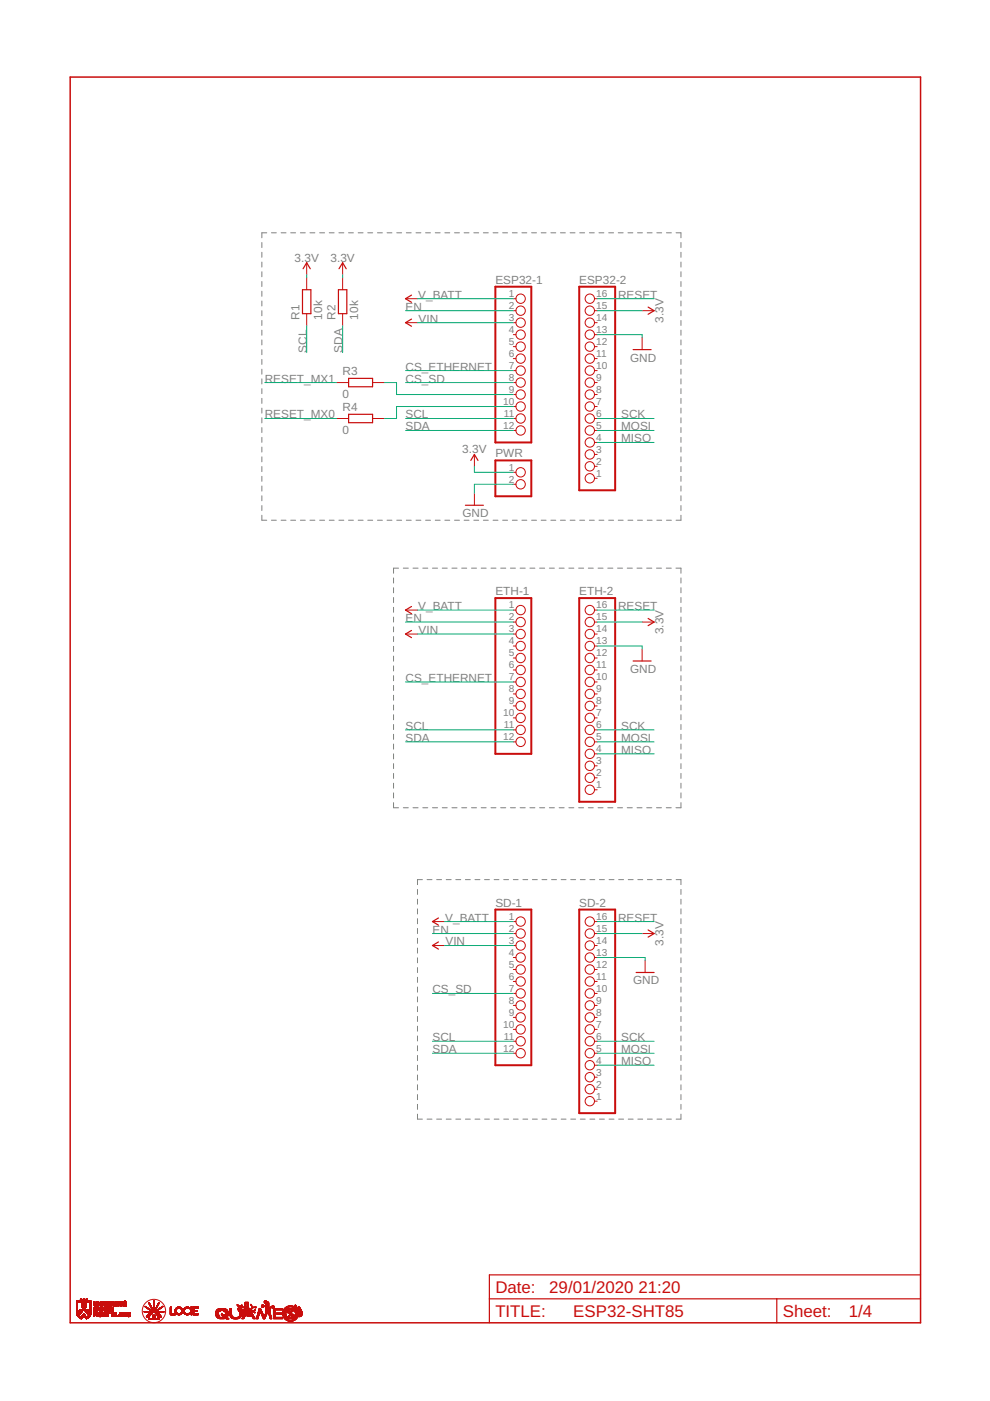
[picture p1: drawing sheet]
<svg xmlns="http://www.w3.org/2000/svg" width="210mm" height="297mm" viewBox="0 0 210 297" stroke-linecap="round" stroke-linejoin="round" font-family="sans-serif">
<defs><g id="words">
<g font-size="3.6" fill="#c90d0c">
<text x="105" y="274.1">Date:</text>
<text x="116.5" y="274.1">29/01/2020</text>
<text x="135.4" y="274.1">21:20</text>
<text x="105" y="279.2">TITLE:</text>
<text x="121.5" y="279.2">ESP32-SHT85</text>
<text x="166" y="279.2">Sheet:</text>
<text x="179.9" y="279.2">1/4</text>
</g>
<g font-size="2.5" fill="#808080">
<text x="62.5" y="55.5">3.3V</text>
<text x="70.1" y="55.5">3.3V</text>
<text x="86" y="65.9">EN</text>
<text x="88.7" y="63.3">V_BATT</text>
<text x="105" y="60.2">ESP32-1</text>
<text x="122.8" y="60.2">ESP32-2</text>
<text x="131.1" y="63.3">RESET</text>
<text x="63.5" y="67.8" transform="rotate(-90 63.5 67.8)">R1</text>
<text x="68.3" y="67.8" transform="rotate(-90 68.3 67.8)">10k</text>
<text x="71.2" y="67.8" transform="rotate(-90 71.2 67.8)">R2</text>
<text x="76" y="67.8" transform="rotate(-90 76 67.8)">10k</text>
<text x="88.7" y="68.4">VIN</text>
<text x="140.7" y="68.4" transform="rotate(-90 140.7 68.4)">3.3V</text>
<text x="65" y="74.8" transform="rotate(-90 65 74.8)">SCL</text>
<text x="72.7" y="74.8" transform="rotate(-90 72.7 74.8)">SDA</text>
<text x="133.6" y="76.7">GND</text>
<text x="56.1" y="81.1">RESET_MX1</text>
<text x="72.7" y="79.6">R3</text>
<text x="86" y="78.6">CS_ETHERNET</text>
<text x="86" y="81.1">CS_SD</text>
<text x="56.1" y="88.7">RESET_MX0</text>
<text x="72.7" y="84.4">0</text>
<text x="72.7" y="87.2">R4</text>
<text x="86" y="88.7">SCL</text>
<text x="131.7" y="88.7">SCK</text>
<text x="72.7" y="92">0</text>
<text x="86" y="91.3">SDA</text>
<text x="131.7" y="91.3">MOSI</text>
<text x="131.7" y="93.8">MISO</text>
<text x="98" y="96.1">3.3V</text>
<text x="105" y="97">PWR</text>
<text x="98" y="109.7">GND</text>
<text x="86" y="131.9">EN</text>
<text x="88.7" y="129.4">V_BATT</text>
<text x="105" y="126.2">ETH-1</text>
<text x="122.8" y="126.2">ETH-2</text>
<text x="131.1" y="129.4">RESET</text>
<text x="88.7" y="134.4">VIN</text>
<text x="140.7" y="134.5" transform="rotate(-90 140.7 134.5)">3.3V</text>
<text x="133.6" y="142.7">GND</text>
<text x="86" y="144.6">CS_ETHERNET</text>
<text x="86" y="154.8">SCL</text>
<text x="131.7" y="154.8">SCK</text>
<text x="86" y="157.3">SDA</text>
<text x="131.7" y="157.3">MOSI</text>
<text x="131.7" y="159.8">MISO</text>
<text x="91.7" y="197.9">EN</text>
<text x="94.4" y="195.4">V_BATT</text>
<text x="105" y="192.2">SD-1</text>
<text x="122.8" y="192.2">SD-2</text>
<text x="131.1" y="195.4">RESET</text>
<text x="94.4" y="200.5">VIN</text>
<text x="140.7" y="200.5" transform="rotate(-90 140.7 200.5)">3.3V</text>
<text x="134.2" y="208.7">GND</text>
<text x="91.7" y="210.6">CS_SD</text>
<text x="91.7" y="220.8">SCL</text>
<text x="131.7" y="220.8">SCK</text>
<text x="91.7" y="223.3">SDA</text>
<text x="131.7" y="223.3">MOSI</text>
<text x="131.7" y="225.9">MISO</text>
</g>
<g font-size="2.1" fill="#808080">
<text x="107.9" y="63">1</text>
<text x="107.9" y="65.5">2</text>
<text x="126.4" y="65.5">15</text>
<text x="126.4" y="63">16</text>
<text x="107.9" y="68">3</text>
<text x="107.9" y="70.6">4</text>
<text x="126.4" y="70.6">13</text>
<text x="126.4" y="68">14</text>
<text x="107.9" y="73.1">5</text>
<text x="107.9" y="75.7">6</text>
<text x="126.4" y="75.7">11</text>
<text x="126.4" y="73.1">12</text>
<text x="107.9" y="78.2">7</text>
<text x="107.9" y="80.7">8</text>
<text x="107.9" y="83.3">9</text>
<text x="126.4" y="83.3">8</text>
<text x="126.4" y="80.7">9</text>
<text x="126.4" y="78.2">10</text>
<text x="106.7" y="85.8">10</text>
<text x="106.8" y="88.4">11</text>
<text x="126.4" y="88.4">6</text>
<text x="126.4" y="85.8">7</text>
<text x="106.7" y="90.9">12</text>
<text x="126.4" y="96">3</text>
<text x="126.4" y="93.4">4</text>
<text x="126.4" y="90.9">5</text>
<text x="107.9" y="99.8">1</text>
<text x="126.4" y="101.1">1</text>
<text x="126.4" y="98.5">2</text>
<text x="107.9" y="102.3">2</text>
<text x="107.9" y="129">1</text>
<text x="107.9" y="131.5">2</text>
<text x="126.4" y="131.5">15</text>
<text x="126.4" y="129">16</text>
<text x="107.9" y="134.1">3</text>
<text x="107.9" y="136.6">4</text>
<text x="126.4" y="136.6">13</text>
<text x="126.4" y="134.1">14</text>
<text x="107.9" y="139.2">5</text>
<text x="107.9" y="141.7">6</text>
<text x="126.4" y="141.7">11</text>
<text x="126.4" y="139.2">12</text>
<text x="107.9" y="144.2">7</text>
<text x="107.9" y="146.8">8</text>
<text x="107.9" y="149.3">9</text>
<text x="126.4" y="149.3">8</text>
<text x="126.4" y="146.8">9</text>
<text x="126.4" y="144.2">10</text>
<text x="106.7" y="151.9">10</text>
<text x="106.8" y="154.4">11</text>
<text x="126.4" y="154.4">6</text>
<text x="126.4" y="151.9">7</text>
<text x="106.7" y="156.9">12</text>
<text x="126.4" y="159.5">4</text>
<text x="126.4" y="156.9">5</text>
<text x="126.4" y="167.1">1</text>
<text x="126.4" y="164.6">2</text>
<text x="126.4" y="162">3</text>
<text x="107.9" y="195">1</text>
<text x="107.9" y="197.6">2</text>
<text x="126.4" y="197.6">15</text>
<text x="126.4" y="195">16</text>
<text x="107.9" y="200.1">3</text>
<text x="107.9" y="202.6">4</text>
<text x="126.4" y="202.6">13</text>
<text x="126.4" y="200.1">14</text>
<text x="107.9" y="205.2">5</text>
<text x="107.9" y="207.7">6</text>
<text x="126.4" y="207.7">11</text>
<text x="126.4" y="205.2">12</text>
<text x="107.9" y="210.3">7</text>
<text x="107.9" y="212.8">8</text>
<text x="107.9" y="215.3">9</text>
<text x="126.4" y="215.3">8</text>
<text x="126.4" y="212.8">9</text>
<text x="126.4" y="210.3">10</text>
<text x="106.7" y="217.9">10</text>
<text x="106.8" y="220.4">11</text>
<text x="126.4" y="220.4">6</text>
<text x="126.4" y="217.9">7</text>
<text x="106.7" y="223">12</text>
<text x="126.4" y="225.5">4</text>
<text x="126.4" y="223">5</text>
<text x="126.4" y="233.1">1</text>
<text x="126.4" y="230.6">2</text>
<text x="126.4" y="228">3</text>
</g>
</g></defs>
<g fill="none" stroke="#808080" stroke-width=".21">
<path d="M55.5 51.4v1.1M55.5 53.5v1M55.5 55.6v1M55.5 57.6v1.1M55.5 59.7v1M56.6 49.4h-1.1v1M57.6 49.4h1M59.6 49.4h1M61.6 49.4h1.1M63.7 49.4h1M65.7 49.4h1.1M67.8 49.4h1"/>
<path d="M69.8 49.4h1M71.9 49.4h1M73.9 49.4h1M75.9 49.4h1.1M78 49.4h1M80 49.4h1.1M82.1 49.4h1M84.1 49.4h1.1M86.1 49.4h1.1M88.2 49.4h1M90.2 49.4h1.1M92.3 49.4h1"/>
<path d="M94.3 49.4h1.1M96.4 49.4h1M98.4 49.4h1M100.5 49.4h1M102.5 49.4h1M104.5 49.4h1.1M106.6 49.4h1M108.6 49.4h1.1M110.7 49.4h1M112.7 49.4h1M114.7 49.4h1.1M116.8 49.4h1"/>
<path d="M118.8 49.4h1.1M120.9 49.4h1M122.9 49.4h1.1M125 49.4h1M127 49.4h1M129.1 49.4h1M131.1 49.4h1M133.1 49.4h1.1M135.2 49.4h1M137.2 49.4h1.1M139.3 49.4h1M141.3 49.4h1"/>
<path d="M143.3 49.4h1.1v1M144.4 51.4v1.1M144.4 53.5v1M144.4 55.6v1M144.4 57.6v1.1M144.4 59.7v1M55.5 61.7v1.1M55.5 63.8v1.1M55.5 65.9v1.1M55.5 67.9v1.1M55.5 70v1.1M55.5 72.1v1"/>
<path d="M55.5 74.1v1.1M55.5 76.2v1.1M55.5 78.3v1M144.4 61.7v1.1M144.4 63.8v1.1M144.4 65.9v1.1M144.4 67.9v1.1M144.4 70v1.1M144.4 72.1v1M144.4 74.1v1.1M144.4 76.2v1.1M144.4 78.3v1"/>
<path d="M55.5 80.3v1.1M55.5 82.4v1.1M55.5 84.5v1M55.5 86.5v1.1M55.5 88.6v1.1M55.5 90.7v1M55.5 92.7v1.1M55.5 94.8v1M55.5 96.9v1M55.5 98.9v1.1M144.4 80.3v1.1M144.4 82.4v1.1"/>
<path d="M144.4 84.5v1M144.4 86.5v1.1M144.4 88.6v1.1M144.4 90.7v1M144.4 92.7v1.1M144.4 94.8v1M144.4 96.9v1M144.4 98.9v1.1M55.5 101v1M55.5 103v1.1M55.5 105.1v1.1M55.5 107.2v1"/>
<path d="M55.5 109.2v1.1h1.1M57.6 110.3h1M59.6 110.3h1M61.6 110.3h1.1M63.7 110.3h1M65.7 110.3h1.1M67.8 110.3h1M69.8 110.3h1M71.9 110.3h1M73.9 110.3h1M75.9 110.3h1.1M78 110.3h1"/>
<path d="M80 110.3h1.1M82.1 110.3h1M84.1 110.3h1.1M86.1 110.3h1.1M88.2 110.3h1M90.2 110.3h1.1M92.3 110.3h1M94.3 110.3h1.1M96.4 110.3h1M98.4 110.3h1M100.5 110.3h1M102.5 110.3h1"/>
<path d="M104.5 110.3h1.1M106.6 110.3h1M108.6 110.3h1.1M110.7 110.3h1M112.7 110.3h1M114.7 110.3h1.1M116.8 110.3h1M118.8 110.3h1.1M120.9 110.3h1M122.9 110.3h1.1M125 110.3h1M127 110.3h1"/>
<path d="M129.1 110.3h1M131.1 110.3h1M133.1 110.3h1.1M135.2 110.3h1M137.2 110.3h1.1M139.3 110.3h1M141.3 110.3h1M144.4 101v1M144.4 103v1.1M144.4 105.1v1.1M144.4 107.2v1M144.4 109.2v1.1h-1.1"/>
<path d="M83.4 122.5v1.1M83.4 124.6v1.1M83.4 126.7v1.1M83.4 128.8v1M83.4 130.8v1.1M83.4 132.9v1.1M83.4 135v1M83.4 137v1.1M83.4 139.1v1.1M84.5 120.5h-1.1v1M85.5 120.5h1.1M87.6 120.5h1"/>
<path d="M89.6 120.5h1.1M91.7 120.5h1.1M93.8 120.5h1M95.8 120.5h1.1M97.9 120.5h1.1M100 120.5h1M102 120.5h1.1M104.1 120.5h1.1M106.2 120.5h1M108.2 120.5h1.1M110.3 120.5h1.1M112.4 120.5h1"/>
<path d="M114.4 120.5h1.1M116.5 120.5h1M118.6 120.5h1M120.6 120.5h1.1M122.7 120.5h1M124.7 120.5h1.1M126.8 120.5h1.1M128.9 120.5h1M130.9 120.5h1.1M133 120.5h1.1M135.1 120.5h1M137.1 120.5h1.1"/>
<path d="M139.2 120.5h1.1M141.3 120.5h1M143.3 120.5h1.1v1M144.4 122.5v1.1M144.4 124.6v1.1M144.4 126.7v1.1M144.4 128.8v1M144.4 130.8v1.1M144.4 132.9v1.1M144.4 135v1M144.4 137v1.1M144.4 139.1v1.1"/>
<path d="M83.4 141.2v1.1M83.4 143.3v1M83.4 145.3v1.1M83.4 147.4v1.1M83.4 149.5v1M83.4 151.5v1.1M83.4 153.6v1.1M83.4 155.7v1.1M83.4 157.8v1M83.4 159.8v1.1M144.4 141.2v1.1M144.4 143.3v1"/>
<path d="M144.4 145.3v1.1M144.4 147.4v1.1M144.4 149.5v1M144.4 151.5v1.1M144.4 153.6v1.1M144.4 155.7v1.1M144.4 157.8v1M144.4 159.8v1.1M83.4 161.9v1.1M83.4 164v1M83.4 166.1v1M83.4 168.1v1.1"/>
<path d="M83.4 170.2v1.1h1.1M85.5 171.3h1.1M87.6 171.3h1M89.6 171.3h1.1M91.7 171.3h1.1M93.8 171.3h1M95.8 171.3h1.1M97.9 171.3h1.1M100 171.3h1M102 171.3h1.1M104.1 171.3h1.1M106.2 171.3h1"/>
<path d="M108.2 171.3h1.1M110.3 171.3h1.1M112.4 171.3h1M114.4 171.3h1.1M116.5 171.3h1M118.6 171.3h1M120.6 171.3h1.1M122.7 171.3h1M124.7 171.3h1.1M126.8 171.3h1.1M128.9 171.3h1M130.9 171.3h1.1"/>
<path d="M133 171.3h1.1M135.1 171.3h1M137.1 171.3h1.1M139.2 171.3h1.1M141.3 171.3h1M144.4 161.9v1.1M144.4 164v1M144.4 166.1v1M144.4 168.1v1.1M144.4 170.2v1.1h-1.1M88.5 188.6v1M88.5 190.6v1.1"/>
<path d="M88.5 192.7v1.1M88.5 194.8v1.1M88.5 196.8v1.1M88.5 198.9v1.1M89.6 186.5h-1.1v1.1M90.6 186.5h1M92.6 186.5h1M94.6 186.5h1.1M96.6 186.5h1.1M98.7 186.5h1M100.7 186.5h1M102.7 186.5h1.1"/>
<path d="M104.8 186.5h1M106.8 186.5h1M108.8 186.5h1.1M110.9 186.5h1M112.9 186.5h1M114.9 186.5h1.1M116.9 186.5h1.1M119 186.5h1M121 186.5h1M123 186.5h1.1M125.1 186.5h1M127.1 186.5h1"/>
<path d="M129.1 186.5h1.1M131.2 186.5h1M133.2 186.5h1M135.2 186.5h1.1M137.3 186.5h1M139.3 186.5h1M141.3 186.5h1M143.4 186.5h1v1.1M144.4 188.6v1M144.4 190.6v1.1M144.4 192.7v1.1M144.4 194.8v1.1"/>
<path d="M144.4 196.8v1.1M144.4 198.9v1.1M88.5 201v1.1M88.5 203.1v1M88.5 205.1v1.1M88.5 207.2v1.1M88.5 209.3v1.1M88.5 211.3v1.1M88.5 213.4v1.1M88.5 215.5v1.1M88.5 217.6v1M88.5 219.6v1.1"/>
<path d="M144.4 201v1.1M144.4 203.1v1M144.4 205.1v1.1M144.4 207.2v1.1M144.4 209.3v1.1M144.4 211.3v1.1M144.4 213.4v1.1M144.4 215.5v1.1M144.4 217.6v1M144.4 219.6v1.1M88.5 221.7v1.1M88.5 223.8v1.1"/>
<path d="M88.5 225.8v1.1M88.5 227.9v1.1M88.5 230v1.1M88.5 232.1v1.1M88.5 234.1v1.1M88.5 236.2v1.1h1.1M90.6 237.3h1M92.6 237.3h1M94.6 237.3h1.1M96.6 237.3h1.1M98.7 237.3h1M100.7 237.3h1"/>
<path d="M102.7 237.3h1.1M104.8 237.3h1M106.8 237.3h1M108.8 237.3h1.1M110.9 237.3h1M112.9 237.3h1M114.9 237.3h1.1M116.9 237.3h1.1M119 237.3h1M121 237.3h1M123 237.3h1.1M125.1 237.3h1"/>
<path d="M127.1 237.3h1M129.1 237.3h1.1M131.2 237.3h1M133.2 237.3h1M135.2 237.3h1.1M137.3 237.3h1M139.3 237.3h1M141.3 237.3h1M144.4 221.7v1.1M144.4 223.8v1.1M144.4 225.8v1.1M144.4 227.9v1.1"/>
<path d="M144.4 230v1.1M144.4 232.1v1.1M144.4 234.1v1.1M144.4 236.2v1.1h-1"/>
</g>
<g fill="none" stroke="#c90d0c" stroke-width=".25">
<path d="M64.3 57l.7-1.3 .8 1.3M71.9 57l.7-1.3 .8 1.3M64.1 61.4h1.8v5.1h-1.8zM71.8 61.4h1.7v5.1h-1.7zM87.2 67.6l-1.2 .8 1.2 .8M87.2 62.6l-1.2 .7 1.2 .8M134.2 74.1h3.8M137.4 65.1l1.3 .8-1.3 .7M73.9 87.8h5.1v1.8h-5.1zM73.9 80.2h5.1v1.8h-5.1zM99.8 97.6l.8-1.2 .7 1.2M98.7 107.1h3.8"/>
<path d="M87.2 133.7l-1.2 .7 1.2 .8M87.2 128.6l-1.2 .7 1.2 .8M137.4 131.1l1.3 .8-1.3 .8M134.2 140.1h3.8M93 199.7l-1.3 .8 1.3 .7M93 194.6l-1.3 .8 1.3 .8M137.4 197.2l1.3 .7-1.3 .8M134.9 206.2h3.8M103.8 275.4h91.4M164.7 275.4v5.1M195.2 270.3h-91.4v10.2"/>
</g>
<g fill="none" stroke="#c90d0c" stroke-width=".21">
<path d="M65 55.7v2.6M65 58.9v2.5M72.6 55.7v2.6M72.6 58.9v2.5M65 66.5v2.5M72.6 66.5v2.5M86 68.4h2.5M86 63.3h2.5M108.8 78.6h.6M108.8 76h.6M108.8 73.5h.6M108.8 71h.6"/>
<path d="M108.8 68.4h.6M108.8 65.9h.6M108.8 63.3h.6M126 78.6h.6M126 76h.6M126 73.5h.6M126 71h.6M126 68.4h.6M126 65.9h.6M126 63.3h.6M136.1 65.9h2.6M136.1 71.6v2.5"/>
<path d="M71.4 88.7h2.5M71.4 81.1h2.5M79 88.7h2.5M79 81.1h2.5M100.6 96.4v2.5M108.8 91.3h.6M108.8 88.7h.6M108.8 86.2h.6M108.8 83.7h.6M108.8 81.1h.6M126 98.9h.6M126 96.4h.6"/>
<path d="M126 93.8h.6M126 91.3h.6M126 88.7h.6M126 86.2h.6M126 83.7h.6M126 81.1h.6M100.6 104.6v2.5M108.8 100.1h.6M108.8 102.7h.6M126 101.4h.6M86 134.4h2.5M86 129.3h2.5"/>
<path d="M108.8 139.5h.6M108.8 137h.6M108.8 134.4h.6M108.8 131.9h.6M108.8 129.3h.6M126 139.5h.6M126 137h.6M126 134.4h.6M126 131.9h.6M126 129.3h.6M136.1 137.6v2.5M136.1 131.9h2.6"/>
<path d="M108.8 157.3h.6M108.8 154.7h.6M108.8 152.2h.6M108.8 149.7h.6M108.8 147.1h.6M108.8 144.6h.6M108.8 142h.6M126 159.8h.6M126 157.3h.6M126 154.7h.6M126 152.2h.6M126 149.7h.6"/>
<path d="M126 147.1h.6M126 144.6h.6M126 142h.6M126 167.4h.6M126 164.9h.6M126 162.4h.6M91.7 195.4h2.5M108.8 197.9h.6M108.8 195.4h.6M126 197.9h.6M126 195.4h.6M136.1 197.9h2.6"/>
<path d="M91.7 200.5h2.5M108.8 218.2h.6M108.8 215.7h.6M108.8 213.2h.6M108.8 210.6h.6M108.8 208.1h.6M108.8 205.5h.6M108.8 203h.6M108.8 200.5h.6M126 218.2h.6M126 215.7h.6M126 213.2h.6"/>
<path d="M126 210.6h.6M126 208.1h.6M126 205.5h.6M126 203h.6M126 200.5h.6M136.8 203.6v2.6M108.8 223.3h.6M108.8 220.8h.6M126 233.5h.6M126 230.9h.6M126 228.4h.6M126 225.8h.6"/>
<path d="M126 223.3h.6M126 220.8h.6M16.2 278.3h1M16.2 278.2l.2 .1M16.2 278.1l.2 .1M16.2 278h.2M16.2 278l.2 .1M16.2 277.9l.2 .1M16.2 277.9h.2M16.2 277.8l.2 .2M16.2 277.8l.2 .1M16.2 277.7l.2 .1"/>
<path d="M16.2 277.7h.2M16.2 277.6l.2 .1M16.2 277.5l.2 .1M16.2 277.5h.2M16.2 277.4l.2 .1M16.2 277.4h.2M16.2 277.3l.2 .1M16.2 277.3h.2M16.2 277.2l.2 .1M16.2 277.2h.2M16.2 277.1l.2 .1M16.2 277.1h.2"/>
<path d="M16.2 277l.2 .1M16.2 276.9h.2M16.2 276.9l.2 .1M16.2 276.8l.2 .1M16.2 276.8h.2M16.2 276.7l.2 .1M16.2 276.6h.2M16.2 276.6l.2 .1M16.2 276.5l.2 .1M16.2 276.5h.2M16.2 276.4h.2M16.2 276.4l.2 .1"/>
<path d="M16.2 276.3l.2 .1M16.2 276.2h.2M16.2 276.2l.2 .1M16.2 276.1l.2 .1M16.2 276.1h.2M16.2 276h.8M16.2 275.9l.8 .1M16.2 278.3l.1 .2M16.2 278.2l.1 .1M16.2 275.9l.1 .1M16.2 275.9h.1M16.2 278.3v.1"/>
<path d="M16.3 278.5h.8M16.3 278.4h.8h-.9l.1 .1M16.3 278.2h.1l.1 .1M16.3 275.9h.7M16.3 278.5v.1M16.3 275.9h.1M16.3 278.6h.7M16.3 278.6l.1 .1M16.3 275.9l.7 .1M16.3 278.6h.1M16.3 278.7l.6 .1M16.4 278.8h.4"/>
<path d="M16.4 278.3l.1 .1zM16.4 278.9h.4M16.4 276.2v-.1v2.1h-.2M16.4 276.1h.1M16.4 278.3v.1M16.4 278.9h.1M16.5 276.1h.1M16.5 279l.3 .1M16.5 279h.2l.4 .4M16.5 279l.4 .4M16.5 278.3h.1M16.5 279.1h.3"/>
<path d="M16.6 279.1l.3 .1M16.6 278.2l-.1 .1M16.6 278.2v.1M16.6 279.1h.1M16.6 278.2h.1M16.6 276.1h.1M16.6 278.1h.1M16.7 279.2l.3 .1M16.7 279.2l.4 .1M16.7 276.1h.1M16.7 278v.1M16.7 278h.7l-.7 .1"/>
<path d="M16.7 278h.1M16.8 279.3h.7M16.8 278.9l.1 .3-.3-.1M16.8 278.9h.1M16.8 277.9l-.1 .1M16.8 276.1h.1M16.8 278.8h.1M16.8 279.3v.1M16.8 278.8h-.4l.2 .3M16.8 279.4h.6M16.8 277.8h.4M16.8 279.4l.3 .1"/>
<path d="M16.9 277.8h.1M16.9 279.4h.1M16.9 276.1h.1M16.9 277.8h.3M16.9 278.7h.1M16.9 279.4h.5M16.9 278.7h-.6l.1 .1M16.9 276.1h-.7M16.9 277.7v.1M16.9 277.7h.2M16.9 277.7h.1M17 279.2v.1"/>
<path d="M17 278.7h-.1M17 278.6h-.7M17 277.7h.1M17 279.4v.1M17 276h.1M17 279.5h.3M17 278.5v.1M17 277.6l.3 .3M17 278.5l.1 .1M17 277.6v.1M17 278.5h.1M17.1 275.5v.2"/>
<path d="M17.1 278.5h.1M17.1 275.5v.1M17.1 275.4h.1M17.1 275.4l.2 .1h-.2M17.1 275.5h.2M17.1 275.4l.3 .2M17.1 275.6l1.4 .2-.7-.1M17.1 275.6v.1M17.1 277.7h.1M17.1 279.3l.1 .1M17.1 275.7v.1M17.1 275.9h1.3"/>
<path d="M17.1 275.8l.5 .1M17.1 275.8h.5M17.1 275.3l.1 .1M17.1 279.3v.1M17.1 279.5h.1M17.1 275.8l.1 .1M17.1 276h1.3M17.1 278.3l.1 .1M17.1 276l.2 .1M17.2 275.3v.1M17.2 279.4h.1M17.2 279.5v.1"/>
<path d="M17.2 278.3h.1M17.2 275.4h.1M17.2 279.6h.1M17.2 279.3l.1 .1M17.2 276.1h.1M17.2 278.3h-.7M17.2 278.2l.1 .1M17.2 278.2v.1M17.3 278.2h-.8M17.3 279.3l-.1 .1M17.3 276.1h.1M17.3 279.5h.1"/>
<path d="M17.3 279.5h-.2l.1 .1M17.3 275.8h.1M17.3 279.2v.1M17.3 279.5v.1M17.3 275.8l.1 .1M17.3 278.2h-.7M17.3 278.2h.1M17.3 275.6h.1M17.3 276.8l.1 .3h.3M17.3 277l.4 .1M17.3 276.9h.4M17.3 276.9l.4 .1"/>
<path d="M17.3 276.8h.4M17.3 276.6h.4M17.3 276.5l.4 .1M17.3 276.5h.4M17.3 276.4h.4M17.3 276.4l.4 .1M17.3 276.3l.4 .1M17.3 276.2h.4M17.3 277.9h.1M17.3 276.3h.1M17.3 276.4l.1 .2M17.3 276.5l.2 .1"/>
<path d="M17.3 276.8l.4 .1M17.3 275.6h-.2M17.3 276.6h.1M17.3 276.4l.1 .1M17.3 276.3l.1 .1M17.3 276.2l.3 .1M17.3 276.9l.1 .1M17.3 276.9h.1M17.3 276.8l.1 .1M17.4 279.1l.2 .1M17.4 277.8l-.1 .1M17.4 279.1v.1"/>
<path d="M17.4 277.8h.1M17.4 278.1l-.8 .1M17.4 277.1h.3M17.4 275.8h.1M17.4 276.1h.1M17.4 276.6h.1M17.4 279.4h.1M17.4 279.5h-.1M17.4 277.1h.1M17.4 277.7v.1M17.4 277.7h.1M17.4 278.1l-.1 .1"/>
<path d="M17.4 277.9v.1M17.4 279.3h.1M17.5 277.9l-.8 .1M17.5 279.4h-.1M17.5 277.6l-.1 .1M17.5 279l-.1 .1M17.5 279.3l-.1 .1M17.5 277.6h.1M17.5 279h.1M17.5 276.1h.1M17.5 276.6h.1M17.5 277.9l-.1 .1"/>
<path d="M17.5 279.3h.1M17.5 277.9h.1M17.5 275.8l.6 .1M17.5 279.3h-.2M17.5 278.9l-.1 .1M17.5 279.2v.1M17.5 278.9v.1M17.5 277.6h.5M17.5 278.9h.1M17.5 279.2h.1M17.5 277.8l.1 .1M17.5 277.5l.1 .1"/>
<path d="M17.5 279.2l-.2 .1M17.5 277.8l-.7 .1M17.5 275.8h.1M17.6 277.8h-.2M17.6 277.5h.4l.3 .4M17.6 277.5l-.1 .1M17.6 277.8l-.1 .1M17.6 277.5h.1M17.6 278.8l.4 .1-.4-.1M17.6 275.6h.4M17.6 276.1h.1M17.6 276.6h.1"/>
<path d="M17.6 279.1h.1M17.6 275.6h.1M17.6 277.4l.4 .1M17.6 278.8h.1M17.6 279.2h-.1M17.6 275.6h-.2M17.6 277.4v.1M17.6 279.1h-.2M17.6 277.7l-.2 .1M17.6 277.8h-.1M17.6 275.5l.1 .1M17.6 276.2l.1 .1"/>
<path d="M17.6 277.7h.1M17.7 279.1h-.3M17.7 277.7h-.3M17.7 277.4h.2M17.7 276.8h.1M17.7 275.5l.2 .1M17.7 278.7h.2l.3 .4h-.3M17.7 278.7v.1M17.7 275.4h.1M17.7 275.5h.1M17.7 276.2l-.1 .4M17.7 276.8v.3"/>
<path d="M17.7 276.1h.1M17.7 275.4l.2 .1h-.2M17.7 277.7h-.1M17.7 279.1h-.1M17.7 277.6h.1M17.7 277.3v.1M17.7 277.6l-.3 .1M17.7 277.3h.1M17.7 275.7h.1M17.7 279h-.3M17.7 278.9l-.2 .1M17.7 278.7h.2h-.2"/>
<path d="M17.7 277.6h-.2M17.7 278.7h.1M17.7 275.7l.2 .1M17.7 275.8h-.1M17.7 275.3v.1M17.7 275.7h-.6M17.8 278.9l.2 .3h.2M17.8 277.5l.2 .3 .8 .1M17.8 277.5l-.1 .1M17.8 278.6v.1M17.8 278.9h.1M17.8 277.5l.1 .2"/>
<path d="M17.8 277.6l.3 .1M17.8 278.6l.2 .3M17.8 275.3l.1 .1M17.8 276.1h.1M17.8 277.3l.3 .3M17.8 278.9l.3 .1 .3 .4M17.8 277.3h.1M17.8 279h.3M17.8 275.7l.1 .1M17.9 275.4h-.2M17.9 275.4l.2 .2M17.9 277.4h-.3"/>
<path d="M17.9 277.1h.3M17.9 276.8h.3h-.3M17.9 276.8h.3M17.9 276.4h.3M17.9 276.2h.3M17.9 277l.3 .1M17.9 276.4h.1M17.9 276.3v.1M17.9 276.2l.3 .1M17.9 276.2v.1M17.9 276.5v.1M17.9 276.8v.2"/>
<path d="M17.9 276.8v.1M17.9 276.5l.1 .1M17.9 276.6h.1M17.9 279.1l.3 .3h.4M17.9 279.1l.3 .1M17.9 277l.3-.2v.3M17.9 275.6h.1M17.9 276.1h.1M17.9 279v.1M17.9 275.8l.6 .1M17.9 275.8h.1M18 276.6h.1"/>
<path d="M18 275.8h.1M18 275.8l.2 .1M18 279.2l.3 .1h-.2M18 276.1h.1M18 278.9h.1M18 278.9h-.5M18.1 277.9l.7 .1M18.1 276.1h.1M18.1 276.6h.1M18.1 275.6v.1M18.1 279.3h.7M18.1 279.3l.3 .3"/>
<path d="M18.1 275.8h.1M18.1 279.4h.6M18.1 278l.8 .1M18.1 277.7h-.2l.3 .1M18.1 279.1h.1M18.2 278l.2 .4 .9 .1M18.2 278l.7 .1 .3 .3M18.2 276.2l-.3 .1M18.2 276.1h.1M18.2 275.8l.1 .1M18.2 277.1h-.3M18.2 275.8h.1"/>
<path d="M18.2 277.7v.1M18.2 276.9l-.3 .1M18.2 276.5l-.3 .1M18.2 276.5h-.3M18.2 276.3l-.3 .1M18.2 275.6h-.1M18.2 276.2l-.1 .4M18.2 275.6h.1M18.2 277v.1M18.2 279.5h.3M18.2 276.4h-.3v.1M18.2 279.2h.1"/>
<path d="M18.3 277.9l-.4-.2 .4 .6M18.3 275.8h.1M18.3 276.1h.1M18.3 279.5v.1M18.3 278.2h.7M18.3 275.4v.2M18.3 275.4v.1M18.3 278.3h.8M18.3 278.3h.1M18.3 279.3l.1 .1M18.3 275.4h.2M18.4 278.3l.3 .4 .5 .1"/>
<path d="M18.4 277.8h.3l.3 .4M18.4 279.6h.1M18.4 275.4h-.1M18.4 277.8v.1M18.4 276.1h.1M18.4 275.4h.1M18.4 278.3l.9 .1zM18.4 277.8h.3M18.4 275.3v.1M18.4 279.5l.1 .1M18.4 276v.1M18.4 275.4l.1 .1"/>
<path d="M18.4 275.9h-1.3l1.3 .1M18.4 277.7v.1M18.4 279.5v.1M18.4 275.9v.1M18.4 275.9v.2M18.4 275.3l.1 .1M18.5 277.7h.1M18.5 275.7h-1.4v.3M18.5 277.7h-.1M18.5 279.5h-.1M18.5 279.3h.1M18.5 279.4h-.1"/>
<path d="M18.5 275.5l-.1 .3M18.5 275.4h-.2M18.5 275.5l-.3 .1M18.5 275.5l-.2 .1M18.5 275.5h.1M18.5 275.4h.1M18.5 275.5h-.2M18.5 277.6l.3 .3h-.7M18.5 277.6v.1M18.5 278.5l.8 .2M18.5 279.5h.1M18.6 279.5h-.1"/>
<path d="M18.6 276h.7M18.6 276l.7-.1v2.4M18.6 275.9h.7M18.6 279.4h.1M18.6 276v.1M18.6 275.9h.1M18.6 279.2h.4M18.6 279.2h.1M18.6 275.9l.7 .1M18.6 278.7h.6M18.6 276.1h.1M18.6 278.7h.1"/>
<path d="M18.6 276.1h.2M18.7 279.4h-.1M18.7 279.4h.1M18.7 278.7l.5 .1M18.7 276.1h.1M18.7 279.1v.1M18.8 276.1h.1M18.8 279.3h.1M18.8 279.4h-.1M18.8 278.8v.1M18.8 279.1h-.1M18.8 278.9h.3"/>
<path d="M18.8 278.9v.1M18.8 279v.1M18.8 279.3h-.3M18.9 279.2v.1M18.9 276.1h.1M18.9 279h.1M18.9 279.2h.1M18.9 279.2l-.4 .1M18.9 278.1l-.7 .1h.8M18.9 279.1v.1M19 276.1h.1M19 279.1h.1"/>
<path d="M19 279.1h-.3M19 278.2v.1M19 279.1h-.2M19 276.1h.3M19 279v.1M19 279h.1M19.1 279h-.3M19.1 276.1h.1M19.1 279h.1M19.1 279h-.2M19.1 278.9h.1M19.1 278.2l.1 .1"/>
<path d="M19.1 278.2h.1M19.1 278.3v.1M19.2 278.8l-.4 .1M19.2 278.2h.1M19.2 278h.1M19.2 277.9h.1M19.2 277.7h.1M19.2 277.6h.1M19.2 277.5h.1M19.2 277.4h.1M19.2 277.3h.1M19.2 277.2h.1"/>
<path d="M19.2 277.1h.1M19.2 276.9h.1M19.2 276.8h.1M19.2 276.7h.1M19.2 276.5h.1M19.2 276.3h.1M19.2 276.1h.1M19.2 277.1v.1M19.2 277.6v.1M19.2 277.2v.1M19.2 276.9v.1M19.2 276.7v.1"/>
<path d="M19.2 277.5v.1M19.2 278.1v.1M19.2 277.4v.1M19.2 276.5v.1M19.2 276.1v.1M19.2 276.1v.4M19.2 276.9v.2M19.2 277.9v.1M19.2 277.3v.1M19.2 278.9h-.1M19.2 278.8h.1M19.2 278.7h.1"/>
<path d="M19.2 278.6h-.6l.3 .4M19.3 278.5v.1M19.3 278.6v-.1l-.1 .2M19.3 278.4l-.8 .1h.8M19.3 278.3l-.1 .1M19.3 278.1l-.1 .1M19.3 278l-.1 .1M19.3 277.8l-.1 .1M19.3 277.7l-.1 .1M19.3 277.3h-.1M19.3 277h-.1v.1M19.3 276.9l-.1 .1"/>
<path d="M19.3 276.8l-.1 .1M19.3 276.6l-.1 .1M19.3 276.6h-.1M19.3 276.5h-.1v.3M19.3 276.4l-.1 .1M19.3 276.4h-.1M19.3 276.2l-.1 .2M19.3 276.2l-.1 .1M19.3 276h-.7l.1 .1M19.3 277.3h.1M19.3 277.2v.1M19.3 277.1v.1"/>
<path d="M19.3 277.8v.1M19.3 276.6v.1M19.3 276v.1M19.3 277.9h.1M19.3 277.7v.1M19.3 277.3v.1M19.3 277.1h.1M19.3 276.5h.1M19.3 276.1v.1M19.3 277v.1M19.3 276.9v.1M19.3 277.6v.1"/>
<path d="M19.3 276.8v.1M19.3 276.4v.1M19.3 276.5v.1M19.3 276.8h.1M19.3 278.3h.1M19.3 277.6h.1M19.3 276.7v.1M19.3 276.3v.1M19.3 277.9v.1M19.3 278.2v.1M19.3 277.5v.1M19.3 276.2v.1"/>
<path d="M19.3 278.1v.1M19.3 277.4v.1M19.3 276.2h.1M19.3 278v.1M19.8 277.9h.1M19.9 277.8l.5 .1M19.9 277.8l.1 .2M19.9 279h.1M19.9 278.3v.6h.1M19.9 278.6h.3M19.9 278.4h.2M19.9 278.3h.1"/>
<path d="M19.9 277.8h.1M19.9 277.5l.4 .1M19.9 277.5h.2M19.9 277.4l.1 .1M19.9 277.4h.1M19.9 276.6l.3 .1M19.9 276.6h.1M19.9 276.5h.1M19.9 276.4h.1M19.9 276.3l.1 .1M19.9 276.2h.1M19.9 276.2l.1 .1"/>
<path d="M19.9 276.1l.1 .1M19.9 276.1h.1M19.9 278.3v.1M19.9 278.4v.1M19.9 279.1h.1M19.9 277.5l.1 .1M19.9 276.1v.1M19.9 276.4v.1M19.9 277.5h.1M19.9 278.9v.1M19.9 277.5l.2 .2M19.9 276.3v.1"/>
<path d="M19.9 276.2v.1M19.9 277.3h.5M19.9 277.3v.1M19.9 277.3h.1M19.9 276.7h.6M19.9 277.8l.2 .1M19.9 277.9h.1M19.9 277.9h.5M19.9 277.6l.5 .1M19.9 277.2h.5M19.9 277.2l.1 .1M19.9 278.3l.4 .4"/>
<path d="M19.9 277.2v.1M20 276.8h.4M20 276.1v.3M20 277.6h.1M20 278.3h.1M20 277.2h.1M20 277.9v.1M20 279l-.1 .1M20 278.9l-.1 .2M20 278.8l-.1 .1M20 278.7l-.1 .2M20 276.1l-.1 .1"/>
<path d="M20 276.5h.1M20 277.4h.1M20 278.7v.1M20 276.1h.1M20 276.5l.1 .1M20 277.4l.1 .1M20 276.5v.2M20 276.4v.1M20 279h-.1M20 278.7h-.1M20 278.7l-.1 .1M20 277.6l.4 .1"/>
<path d="M20 278.6h.1M20 277.2h.2M20 278.3l.1 .1M20 277.5h.1M20 278h.1M20 278.7v-.1l.2 .2 .2-.1M20 277.8v.1M20 278.3v.1M20.1 278.4h-.2M20.1 277.3l-.1 .1M20.1 277.6l.1 .1M20.1 277.3h.1"/>
<path d="M20.1 277.5h.1M20.1 276.7h.1M20.1 277.6h.1M20.1 278.7h.3M20.1 277.9h.1M20.1 276.8v.1M20.1 277.6v.1M20.1 278.5h.1M20.1 278.7l.1 .1M20.2 278.7h.2M20.2 278.5h-.3v.1M20.2 276.7l-.3-.1 .3 .3"/>
<path d="M20.2 277.9h.1M20.2 277.2h.1M20.2 278.8l.1 .1M20.2 276.7h.1M20.2 277.3h.1M20.2 277.5h.1M20.2 278.6h.1M20.2 277.7l.1 .1M20.2 278.6l-.3 .1M20.2 278h.1M20.2 276.9h.1M20.2 277.3l.2 .1"/>
<path d="M20.2 278.9h.1M20.2 277.7h.2M20.2 277.2l.1 .2M20.2 276.7l.1 .1M20.2 278.6v.1M20.3 278h.1M20.3 276.8v.1M20.3 277.3h.1M20.3 277.8v.1M20.3 277.8l.1 .1M20.3 277.7l.1 .2M20.3 277.3l.1 .1"/>
<path d="M20.3 277.8h-.1M20.3 276.9h.1M20.3 277.5l.1 .2M20.3 277.2h.1M20.3 276.7h.1M20.3 277.9v.1M20.3 278.6h.4l-.1-.1 .1 .3h-.2M20.3 278.8v.1M20.3 277.9l.1 .1M20.3 276.8h.1M20.3 278.6h.1M20.3 276.6v.1"/>
<path d="M20.3 277.4h.1M20.3 277.6h.1M20.4 276.6l.2 .1M20.4 276.6h.1M20.4 278.8h.1M20.4 278.5l-.1 .1M20.4 278.5v.1M20.4 277.2v.1M20.4 276.8h.1M20.4 277.9h.1M20.4 276.6h.1v.1M20.4 277.3l-.5 .1"/>
<path d="M20.4 276.5h.1M20.4 276.5h.2M20.4 276.4h.1M20.4 276.4l.2 .1M20.4 276.3l.2 .1M20.4 276.2h.1M20.4 276.2l.2 .1M20.4 276.1l.2 .1M20.4 276.1h.1M20.4 278.4v.1M20.4 276.5v.1M20.4 276.4v.1"/>
<path d="M20.4 278.7h.1M20.4 276.3v.1M20.4 278.7l.1 .1M20.4 276.2v.1M20.4 276.1v.5M20.4 278.4l.3 .1M20.4 277.8l-.6 .1M20.4 278.4h.1M20.4 277.7l.1 .1M20.5 278.3h.1M20.5 276.7h.1M20.5 278.6h.1"/>
<path d="M20.5 276.1v.4M20.5 278.6v.5h.2M20.5 279h.2M20.5 278.9h.2l-.2 .1M20.5 278.8h.2M20.5 278.6h.2M20.5 277.9h.2M20.5 276.7h-.2M20.5 279v.1M20.5 279.1h.2M20.5 276.8h-.1M20.5 278.9v.1"/>
<path d="M20.5 278.8v.1M20.5 277.9l.1 .1M20.5 278.8h.1M20.5 276.1l-.1 .1M20.5 277.9v.1M20.5 276.5l.1 .1M20.5 276.1h.1M20.6 278.3l.1 .1h-.3M20.6 278h.1M20.6 278.3h.1M20.6 277.8h.1M20.6 277.8v.1"/>
<path d="M20.6 278.3l.1 .3h-.4M20.6 277.8h.6M20.6 279l.1 .1h-.2M20.6 278.7h-.1M20.6 278.6l.1 .1h-.8M20.6 277.7h.6M20.6 277.7v.1M20.6 277.6l.1 .1M20.7 277.7h.5l.1 .2M20.7 278.3v.8M20.7 277.9v.1M20.7 277.8v.1"/>
<path d="M20.7 277.5v.1M20.7 276.8h.1M20.7 276.8h.2M20.7 276.7l.2 .1M20.7 276.6h.2M20.7 276.6h.1M20.7 276.5l.2 .1M20.7 276.4h.1M20.7 276.4h.4M20.7 276.3h.4M20.7 276.3l.4 .1M20.7 276.1l.3 .1"/>
<path d="M20.7 276.1h.2M20.7 276.1h.1M20.7 276.7v.1M20.7 276.6v.1M20.7 276.5v.1M20.7 276.4v.1M20.7 276.3v.1M20.7 276.2v.1M20.7 277.4l.4 .1M20.7 276.2l.2-.1 .3 .4M20.7 277.4l.1 .1M20.7 276.1v.7"/>
<path d="M20.8 277.8h.3l.2 .2M20.8 277.3v.1M20.8 276.1h.1M20.8 277.3l.3 .1M20.8 277.3l.3 .2M20.8 277.6l.1 .1M20.8 277.6v.1M20.8 278.7l.2 .2M20.8 277.3h.2M20.8 278.7v.1M20.8 277.6h.1M20.8 278.8h.2"/>
<path d="M20.8 278.7h.2M20.8 277.6h-.1M20.8 277.2h.2M20.8 276.1l.2 .1h-.3M20.8 278.8l.3 .3M20.8 277.2v.1M20.8 278.9h.3M20.8 276.3v.4h-.1M20.8 276.4l.1 .2-.2-.1M20.8 276.8h-.1M20.8 276.3l.2 .2M20.8 277.2h.1"/>
<path d="M20.8 276.6l.1 .1M20.8 276.3l.4 .5M20.9 278.9l.3 .1M20.9 277.6h-.2M20.9 277.5h-.2M20.9 277.7h.1M20.9 278.5h.1M20.9 277.5l.2 .1M20.9 276.3v.1M20.9 276.6h.1M20.9 276.7v.1M20.9 277.2h.1"/>
<path d="M20.9 277.4l.3 .3M20.9 277.5l-.1 .1M20.9 279h.6M20.9 278.4h.6M20.9 277.2l.2 .2M20.9 276.1v.1M20.9 277.4l.1 .1M20.9 276.4h.2M21 278.4h.5M21 277.5h.1M21 278.4l-.1 .1M21 278.7v.1"/>
<path d="M21 278.4h.1M21 279l.4 .1M21 276.5l.3 .1M21 278.8l.1 .2M21 278.6v.1M21 278.6h.1M21 277.2h.1M21 278.6l-.2 .1 .2-.1M21 277.2l.1 .2M21 276.2v.1M21 278.8v.1M21 277.6l-.1 .1"/>
<path d="M21 277.6v.1M21 278.3v.1M21 279.1h.1M21 278.3l.1 .1M21.1 278.3h.3M21.1 278.9v.1M21.1 279.1h.3M21.1 278.5h-.3v.3M21.1 276.6h.3M21.1 278.9l.1 .1M21.1 278.3h.1M21.1 278.5h.1"/>
<path d="M21.1 277.5l.1 .1M21.1 277.4v.1M21.1 277.8l.2 .1M21.1 279.1h.1M21.1 276.4h.1M21.1 278.4v.1M21.1 278.5h-.2M21.1 277.8l.1 .2 .1-.1M21.1 279h.1M21.1 277.9h.2M21.1 276.7h.3M21.1 276.6l.1 .1"/>
<path d="M21.1 278.3h.3l.2 .4M21.2 279.1h.1M21.2 276.7l.2 .2M21.2 276.7h.2M21.2 277.6v.1M21.2 278h.1M21.2 278.4h.1M21.2 279h.1M21.2 278.4l.1 .1M21.2 276.7v.1M21.2 277.8l.1 .2M21.2 278.3h.1"/>
<path d="M21.3 277.8h-.7M21.3 279.1h.1M21.3 278h.1M21.3 276.4v.1M21.3 276.3v.1M21.3 276.4h.1M21.3 276.2v.1M21.3 276.1h.1M21.3 277.2l.2 .2M21.3 277.2l.2 .1M21.3 276.5h.1M21.3 276.3h.1"/>
<path d="M21.3 276.2h.1M21.3 276.1h.1v.7M21.3 276.1v.4M21.3 277.2h.1M21.3 278.4l.2 .3M21.3 279h.1M21.3 276.1l.1 .1M21.3 277.3h.2M21.3 277.3l.1 .2M21.3 277.3h.1M21.3 278.4l.3 .2M21.3 278.3h.1"/>
<path d="M21.4 277.4h.1M21.4 276.1l-.1 .1M21.4 277.4v.2M21.4 278.5h.1M21.4 278.9v.1M21.4 279.1h.1M21.4 278.9l.2 .1M21.4 277.5l.2 .1M21.4 277.4v.1M21.4 278.5h.2M21.4 276.8h-.2h.2M21.4 276.5h-.4l.4 .1"/>
<path d="M21.4 276.7v.1M21.4 276.6v.1M21.4 276.6h.1M21.4 276.4v.1M21.4 276.5v.1M21.4 276.8v.1M21.4 276.4h.1M21.4 276.3v.1M21.4 276.2v.1M21.4 278.9h.1M21.4 277.2l.1 .1M21.4 278.6h.2"/>
<path d="M21.4 277.6h.2M21.4 277.6l.1 .1M21.5 278.6v.3l.1-.1M21.5 278.6l.1 .1M21.5 277.7l.1 .3M21.5 278.7v.1M21.5 277.3v.2M21.5 277.7h.3M21.5 277.7h.1M21.5 277.8h.3M21.5 277.7v.1M21.5 279l-.1 .1"/>
<path d="M21.5 278.4h.1M21.5 277.5l.1 .1M21.5 279h-.2M21.5 277.5l.2 .2M21.6 277.9l.1 .1M21.6 277.5h-.2l.1 .2M21.6 279h-.1M21.6 277.9v.1M21.6 278.6l.1 .1M21.6 278.8l-.1 .1M21.6 278.7h-.1M21.6 276.8h.1"/>
<path d="M21.6 276.7h.1M21.6 276.6h.1M21.6 276.5l.2 .1M21.6 276.5h.2M21.6 276.4h.1M21.6 276.3l.2 .1M21.6 276.2h.1M21.6 276.1l.2 .1M21.6 276.1h.2M21.6 278.8l-.1 .2M21.6 276.6v.1M21.6 276.2v.1"/>
<path d="M21.6 276.1h.1M21.6 276.7v.1M21.6 278.7l.1 .1M21.6 277.7l.1 .1M21.6 276.5v.1M21.6 276.4v.1M21.6 276.3v.1M21.6 276.3h.1M21.6 276.1v.5M21.6 278.7l-.1 .1M21.6 277.7h.1M21.6 278.8h.1"/>
<path d="M21.7 277.8h.1M21.7 276.1l.1 .1M21.7 276.1h.1M21.7 277.7h.1M21.7 277.7v.1M21.7 277.6h.1M21.7 277.6h.2M21.7 276.7h-.1l.1 .1M21.7 276.1l-.1 .1M21.7 276.2l.1 .1M21.7 276.7l.1 .1M21.7 276.6l.1 .1"/>
<path d="M21.7 276.4l.1 .1M21.7 276.3h.1M21.7 276.4h.1M21.7 276.6h.1M21.7 276.7v.1M21.8 277.9h.1M21.8 279.1h.1M21.8 279h.1M21.8 278.9h.1M21.8 278.8h.1M21.8 278.7h.1M21.8 278.6l.4 .1"/>
<path d="M21.8 278.6h.3M21.8 278.4l.3 .2M21.8 278.4h.2M21.8 278.4l.6 .4M21.8 278.3l.1 .1M21.8 277.8h-.3l.2 .2M21.8 279l.1 .1M21.8 278.9v.1M21.8 278.4h.1M21.8 278.5v.1M21.8 278.3v.1M21.8 278.3h.1"/>
<path d="M21.8 278.4v.2M21.8 278.6v.1M21.8 278.8v.1M21.8 278.7v.1M21.8 277.6h-.1M21.8 277.5h.1M21.8 277.4h.1M21.8 277.7h.1M21.8 277.3l.1 .1M21.8 277.8l-.2 .1M21.8 277.7h-.1M21.8 277.3l.2 .1"/>
<path d="M21.8 277.3v.1M21.8 277.7v.1M21.9 277.6l-.2 .1M21.9 277.2h.1M21.9 277.2v.1M21.9 278.3h.1M21.9 277.3h.1M21.9 276.1l.2 .1-.2-.1M21.9 276.1h.1M21.9 276.1l.1 .1M21.9 278.3l.2 .3M21.9 278.6l.5 .5"/>
<path d="M21.9 279v.1M21.9 279h.1M21.9 278.9v.1M21.9 278.8v.1M21.9 278.7v.1M21.9 277.4l.1 .1M21.9 277.4l-.1 .2h.1M21.9 277.4l-.1 .1M21.9 276.2h.2M21.9 276.1l.2 .1M21.9 277.4h.1M21.9 276.2v.1"/>
<path d="M21.9 277.5v.2M22 277.4h-.2M22 276.1h.1M22 278.7h.2M22 277.2v.2M22 277.2h-.1M22 276.4l.1 .2h.4M22 276.5h.2M22 277.2l.1 .1M22 276.5l.1 .1M22 277.2h.1M22.1 276.5h.1"/>
<path d="M22.1 276.2l.1 .1M22.1 277.6h.1M22.1 278.8h.4M22.1 277.6l.1 .2 .6 .1M22.1 277.6l.3 .2h-.3M22.1 277.6l.1-.1 .3 .4M22.1 277.5h.1M22.1 276.2h-.2l.1 .2M22.1 276.6l.1 .1M22.1 277.5v.1M22.1 276.2h.1M22.1 276.6h.1"/>
<path d="M22.1 276.7h.3M22.1 276.3h.1M22.1 277.4v.1M22.1 276.7l.3 .1M22.1 276.3l-.1 .1h.2M22.1 276.7l.2 .2M22.1 276.3l.2 .3M22.1 276.3l.1 .2M22.1 278.6l.1 .1M22.2 277.3l.2 .1M22.2 277.3l.7 .1M22.2 276.7h.2"/>
<path d="M22.2 276.4h-.2l.1 .1M22.2 276.8v.1M22.2 278.9l.3 .1M22.2 276.8l.2 .1M22.2 276.5l.1 .2M22.2 278.7l.2 .2M22.2 277.9h.6M22.2 277.3h.6M22.2 277.3h.1M22.2 278.7h.1M22.2 277.5h-.1M22.2 279l.2 .1"/>
<path d="M22.2 277.6h.1M22.3 277.9h.4M22.3 277.2h.4M22.3 277.4v.1M22.3 277.2l-.1 .1M22.3 277.2v.1M22.3 279h.1M22.3 278.8l-.4-.2v.5M22.3 277.4l-.2 .1M22.3 277.4h.1M22.3 277.2h.1M22.3 276.6h.1"/>
<path d="M22.3 277.9v.1M22.3 278.7h.2M22.3 278.3h.2v.3h-.2M22.3 278.6h.2M22.3 278.3l.2 .1M22.3 277.8l-.2-.1 .3 .3M22.3 276.5h.1M22.3 277.9l.3 .1M22.3 278.7v.1M22.3 278.3l.1 .1M22.3 278.7l.1 .1M22.3 278.6l.1 .1"/>
<path d="M22.4 276.8h.1M22.4 276.4v.1M22.4 277.2h.1M22.4 278.3h.1M22.4 276.7v.1M22.4 276.4h.1M22.4 278h.1M22.4 276.3l.1 .1M22.4 276.7h.1M22.4 276.3v.1M22.4 276.3h.1M22.4 276.6h-.3"/>
<path d="M22.4 276.6v.1M22.4 276.2v.1M22.4 278.3l.1 .1M22.4 277.8v.1M22.4 276.2l.2 .1M22.4 276.6h.1M22.4 276.2l.1 .1M22.5 279.1h-.1M22.5 279.1h-.2M22.5 279h-.2M22.5 278.8h-.3l.3 .1M22.5 278.5l-.1 .1"/>
<path d="M22.5 278.4l-.1 .1M22.5 276.5l-.2 .1M22.5 278.7h.1M22.5 278.6v.1M22.5 276.5v.1M22.5 278.5v.1M22.5 277.3l-.1 .1M22.5 277.3h.1M22.5 278.4v.1M22.5 279v.1M22.5 276.1v.1M22.5 277.9h.1"/>
<path d="M22.5 278.7v.2M22.5 278.9v.1M22.5 278.4h.1M22.5 278.8v.1M22.5 278.7v.1M22.5 276.1h.1M22.5 276.5h.1M22.5 277.2h.1M22.5 276.5h-.2M22.5 276.4v.1M22.5 276.4h-.1M22.5 277.3l.3 .3"/>
<path d="M22.5 277.2h.2M22.5 276.3l.1 .1M22.5 276.1l.1 .1M22.6 277.9h.1M22.6 276.2v.1M22.6 276.1h.1M22.6 276.2l-.2 .1M22.6 277.2h.1M22.6 278.3h.6M22.6 278h.1M22.6 277.8h.1M22.6 278.3v.1"/>
<path d="M22.6 277.3h.1M22.6 278.3v.2M22.6 276.1l-.1 .1M22.6 276.1v.1M22.6 278.3h.1M22.6 277.2l.3 .3M22.7 277.9v.1M22.7 277.8h.1M22.7 278.3h.1M22.7 277.4h.2M22.7 277.7v.1M22.7 277.2v.1"/>
<path d="M22.7 277.4v.1M22.7 278.4v.1M22.8 277.5h.1M22.8 277.9h.1M22.8 277.6h.1M22.8 277.3h.1M22.8 276.8h.6M22.8 276.7h.6M22.8 276.7h.6v.1M22.8 276.6h.1M22.8 276.5l.1 .1M22.8 276.5h.5"/>
<path d="M22.8 276.4h.5M22.8 276.4h.5v.1M22.8 276.3h.1M22.8 276.2l.3 .2M22.8 276.2l.1 .1M22.8 276.1h.6h-.6M22.8 277.9l-.1 .1M22.8 276.8l.6 .1M22.8 276.7v.1M22.8 276.6v.1M22.8 276.1h.1M22.8 276.5v.1"/>
<path d="M22.8 276.5h.1M22.8 276.4v.1M22.8 276.3v.1M22.8 276.2v.1M22.8 276.1v.1M22.8 276.6v.2M22.8 278.3h.1M22.8 276.1v.4M22.8 277.8h.1M22.9 279h.1M22.9 278.7h.1M22.9 278.6h.1"/>
<path d="M22.9 278.5h.1M22.9 277.4l-.3-.1 .1 .1M22.9 276.1h.1M22.9 278.5v.6h.1M22.9 277.7l-.2 .1M22.9 277.7h-.1M22.9 277.4l-.1 .1M22.9 277.5v.1M22.9 278.3h.1M22.9 277.7h.1M22.9 277.8h-.3M22.9 277.6l-.1 .1"/>
<path d="M22.9 277.6l-.2 .1M22.9 277.6v.1M22.9 277.6h.1M22.9 277.5v.2M22.9 276.7l.5 .1-.6 .1M22.9 276.6v.1M22.9 276.5v.1M22.9 276.7h.1M22.9 276.5h.1M22.9 276.2h.1M23 279.1h-.1M23 279h-.1l.1 .1"/>
<path d="M23 278.9l-.1 .1M23 278.8l-.1 .1M23 278.8h-.1M23 278.7l-.1 .1M23 278.6l-.1 .1M23 278.5l-.1 .1M23 279.1h.1M23 276.5h.1M23 278.3h.1M23 278.4v.7M23 279v.1M23 278.9v.1"/>
<path d="M23 278.8v.1M23 278.8h.1M23 278.7v.1M23 278.6v.1M23 278.5v.1M23 278.4v.1M23 276.1h.1M23.1 276.1h.1M23.1 276.5h.1M23.1 278.3h.1M23.1 277.9h.1M23.1 277.7h.1"/>
<path d="M23.1 277.6h.1M23.1 277.4h.1M23.1 277.2h.1M23.1 277.2v.1M23.1 276.4h.1M23.1 277.9v.1M23.1 277.2v.8M23.1 276.2h.2M23.1 278h.1M23.1 278.4v.1M23.2 276.2h-.3l.1 .2M23.2 276.1h.1"/>
<path d="M23.2 276.5h.1M23.2 278h.1M23.2 278.3h.1M23.2 278.3l.1 .1M23.2 278.3v.2l-.2-.1M23.2 276.4h.1M23.2 277.8l-.1 .1M23.2 277.7l-.1 .1M23.2 277.6l-.1 .1M23.2 277.5l-.1 .1M23.2 277.4l-.1 .1M23.2 277.3l-.1 .1"/>
<path d="M23.2 277.3h-.1M23.2 277.8v.1M23.2 277.7v.1M23.2 277.6v.1M23.2 277.6h.1M23.2 277.5v.1M23.2 277.4v.1M23.2 277.3v.1M23.2 277.2v.1M23.2 277.3h.1M23.2 277.9l-.1 .1M23.2 277.9h.1"/>
<path d="M23.2 277.2h.1M23.2 277.3v.2M23.2 277.7v.3M23.2 278.4h-.6M23.3 278.5l-.7-.1 .3 .2M23.3 276.2h.1M23.3 276.4v.1M23.3 276.5h.1M23.3 276.1h.1M23.4 276.1l-.6 .1M23.4 276.1v.1M23.4 276.2h.1"/>
<path d="M23.4 277.7l.6 .2h-.6M23.4 277.8l.6 .1M23.4 277.8h.2M23.4 277.7h.2M23.4 277.6h.5M23.4 277.5h.5M23.4 277.5h.2M23.4 277.4l.2 .1M23.4 277.4h.2M23.4 277.2h.6M23.4 278h.1M23.4 277.9l.1 .1"/>
<path d="M23.4 277.8v.1M23.4 277.7v.1M23.4 277.7h.1M23.4 277.6v.1M23.4 277.5v.1M23.4 277.4v.1M23.4 277.3v.1M23.4 277.2v.1M23.4 277.5h.1M23.4 277.2h.1M23.4 277.2v.8M23.5 278h.1"/>
<path d="M23.5 276.8h.2M23.5 276.7l.2 .1M23.5 276.7h.2M23.5 276.6h.2M23.5 276.6h.5M23.5 276.5h.6M23.5 276.4h.2M23.5 276.4l.3 .1M23.5 276.3h.2M23.5 276.2l.2 .2M23.5 276.2l.2 .1M23.5 276.2h.6"/>
<path d="M23.5 276.1h.6M23.5 276.1h.5M23.5 276.7l.1 .2M23.5 276.7h.1M23.5 276.4v.1M23.5 276.4h.1M23.5 276.5v.1M23.5 276.6v.1M23.5 276.3v.1M23.5 276.2v.1M23.5 276.1v.1M23.5 276.1h.1"/>
<path d="M23.5 276.1v.7M23.6 277.4v.1M23.6 277.3v.1M23.6 278h.1M23.6 276.1h.1M23.6 277.5h.1M23.6 277.3h.4M23.6 276.8l.1 .1M23.7 278h.1M23.7 276.7v.1M23.7 276.1h.1M23.7 276.2h.1"/>
<path d="M23.7 277.5h.1M23.7 279h.6M23.7 278.9l.2 .1M23.7 278.8h.2M23.7 278.8l.2 .1M23.7 278.8h.6M23.7 278.7h.6M23.7 278.6h.2M23.7 278.6l.2-.1v.2M23.7 278.5h.2M23.7 278.3l.6 .1M23.7 278.3h.5l.1 .2"/>
<path d="M23.7 279l.4 .1M23.7 279h.1M23.7 278.9v.1M23.7 278.7v.1M23.7 278.3h.1M23.7 278.8v.1M23.7 278.6v.1M23.7 278.5v.1M23.7 278.4v.1M23.7 278.3v.1M23.7 276.4v.1M23.7 276.1h.2"/>
<path d="M23.8 278.3h.1M23.8 276.5h.1M23.8 276.2h.1M23.8 277.5h.1M23.8 276.1h.1M23.8 276.4v.1M23.8 278h.1M23.8 278.8l.2 .2M23.8 278.4l.1 .1M23.8 278.6l.1 .1M23.8 276.6l.4 .3M23.8 278.5l.1 .1"/>
<path d="M23.8 276.6h.1M23.8 278.5h.1M23.8 276.6l.1 .1M23.9 276.6l.3 .3M23.9 278.3h.1M23.9 276.5h.1M23.9 278h.1M23.9 277.5l.1 .1M23.9 276.7h.2M23.9 276.2h.3v.2M23.9 278.4l.1 .1M23.9 276.1h.1"/>
<path d="M23.9 276.2h.1M23.9 276.6v.1M23.9 277.5h.1M23.9 276.1l.3 .1h-.2M23.9 277.7l-.3-.1v.3M23.9 278.8v.2M23.9 278.8h.1M23.9 277.6h-.5M23.9 276.7l.2 .1M23.9 276.4l.2 .1M23.9 277.5v.1M24 276.8h.2"/>
<path d="M24 278h.1M24 276.4h.1M24 276.2h.1M24 277.9h-.6M24 276.4h.2M24 278.4l.2 .2M24 277.2v.1M24 279h.1M24 278.8h.1M24 276.6l.1 .1M24 276.8h.1M24 277.3h-.6"/>
<path d="M24 277.2l-.6 .1M24 278.3h.1M24 277.2h.1M24 276.5h-.5M24 278.7h.1M24 276.5h.1M24 278.6v.1M24.1 278.3l.1 .1M24.1 276.5l-.1 .1M24.1 278.8h.1M24.1 278.6l.1 .1M24.1 278.4l.2 .1"/>
<path d="M24.1 279.1h.1M24.1 276.5h.1M24.1 276.7v.1M24.1 278.3h.1M24.1 276.2l.1 .1M24.1 276.2h.1M24.1 278.6h.1M24.2 278.8h.2M24.2 276.3l-.2 .1-.1-.2h-.2v.3M24.2 278.6h.1M24.2 278.5h.1M24.2 278.5v.1"/>
<path d="M24.2 276.3v.1M24.2 278.5l.1 .1M24.2 278.8h.1M24.2 279.1h-.5M24.2 278.9h.2M24.2 279.1h.1M24.2 278.9l-.1 .1M24.2 278.9v.1M24.2 278.7h.1M24.2 278.3v.1M24.2 278.7l.2 .1M24.3 278.7h.1"/>
<path d="M24.3 279.1h-.6M24.3 276.7h.5M24.3 276.7h.2M24.3 276.7l.3 .2M24.3 278.4h.1M24.3 278.4v.1M24.3 278.6l-.6 .1M24.3 278.4h-.6M24.3 276.3h.2M24.3 276.2h.1M24.3 276.2v.1M24.3 276.3l.2 .2"/>
<path d="M24.3 278.6h-.1M24.3 276.8h.5M24.3 278.5v.1M24.3 276.6v.1M24.3 279.1h.1M24.3 278.5h.1M24.3 279h.1M24.3 279h-.6M24.3 276.6l.1 .1M24.3 276.1l.1 .1M24.3 278.8l.1 .1M24.3 278.6v.1"/>
<path d="M24.3 276.6l.2 .1M24.3 276.1v.1M24.3 278.8h.1M24.4 276.1h.4v.2M24.4 276.1h.1M24.4 278.8v.1M24.4 276.4l.4 .1v.3M24.4 276.8h.1M24.4 276.8h.3M24.4 276.1h.3M24.4 276.3l.1 .1M24.4 276.2l.2 .2"/>
<path d="M24.4 276.5h.1M24.4 276.7h.1M24.5 276.5h.1M24.5 276.2h-.2M24.5 276.1h.1M24.5 276.7h.2M24.5 278.3v.8h.6l-.6-.1h.5M24.5 279h.6M24.5 278.7h.2M24.5 278.6h.2M24.5 278.4h.2M24.5 278.3h.2v.7"/>
<path d="M24.5 276.2l-.1 .1M24.5 278.3v.1M24.5 276.1h.2M24.5 279v-.1l.2 .1M24.5 278.9h.2M24.5 278.8h.2M24.5 278.8v-.1l.2 .1M24.5 278.6v-.1l.2 .1M24.5 278.3h.1M24.5 276.4h.1M24.5 276.7h.1M24.5 276.8v.1"/>
<path d="M24.6 276.5h.3M24.6 276.2h-.1M24.6 276.2h.1M24.6 276.9h.1M24.6 276.8v.1M24.6 278.3h.1M24.6 276.5l.2 .2-.1-.2M24.6 276.4l.1 .1M24.6 278.3l.1 .1M24.6 276.4h.1M24.6 276.5h.1M24.6 276.1h.1"/>
<path d="M24.7 276.4h-.4h.5M24.7 276.2h.1M24.7 276.2l.1 .1M24.7 276.1h.1M24.7 276.5v.1M24.7 276.7h.1M24.7 278.5l-.2-.1v.1M24.7 276.6l.2 .1M24.7 276.4l.2 .2M24.7 276.8v.1M24.7 279h.1M24.7 276.6h.2"/>
<path d="M24.7 276.8h.1M24.8 276.1l.1 .1M24.8 276.1h.1M24.8 276.8h.1M24.8 276.4v.1M24.8 279h.1M24.8 276.1l-.5 .1M24.8 276.7l.1 .1M24.8 276.1v.1M24.9 276.7h-.2M24.9 279h.1M25 279l.2 .1"/>
<path d="M25 276.8h.2zM25 276.7h.2M25 276.6h.2M25 276.5h.2M25 276.4h.2M25 276.3h.2M25 276.2h.2M25 276.1h.2M25.1 279.1h-.5M25.1 276.1h.1M25.1 279l.2 .1zM25.1 279.1h.2"/>
<path d="M25.2 279l.4-.1 .3 .2M25.2 276.7l-.2 .1M25.2 279v.1M25.2 276.7h.1M25.2 276.1h.1M25.2 276.2v.1M25.2 276.4h.1M25.2 276.5h.1M25.2 276.6v.1M25.2 276.5v.1M25.2 276.1v.1M25.2 276.4v.1"/>
<path d="M25.2 276.3v.1M25.2 279l.1 .1M25.2 276.1h-.1M25.2 278.9h.7M25.2 278.9h.1M25.3 278.8h.5M25.3 278.8l-.1 .2M25.3 278.9l.6 .1h-.2M25.3 278.7h.2M25.3 278.7v.1M25.3 278.7h.1M25.3 276.1h.7v.1"/>
<path d="M25.3 276.1v.1M25.3 276.1l.2 .1M25.3 276.1h.1M25.4 278.7l.1-.1-.1 .2M25.4 276.1h.1M25.4 278.5l.3 .1M25.4 278.4v.1M25.4 278.5h.1M25.4 278.8h.1M25.4 278.8h-.1M25.4 278.7l.1 .1M25.4 276.2l.2 .1"/>
<path d="M25.5 278.3l.1 .1M25.5 278.3v.1M25.5 278.3l-.1 .1M25.5 278.6h.1M25.5 276.1h.1M25.5 278.8h.1M25.5 278.6l-.2 .1M25.5 278.3l.2 .1h-.3M25.5 278.6l.1 .2M25.5 276.1h.2M25.6 278.6h.1M25.6 276.7l.1 .1"/>
<path d="M25.6 276.5h.1M25.6 276.4h.1M25.6 276.2l.1 .1M25.6 276.2h.1M25.6 276.8v.1M25.6 278.6l.2 .1M25.6 276.7v-.1l.1 .1M25.6 276.6h.1M25.6 276.5v-.1l.1 .1M25.6 276.2v.3M25.6 276.1h.1M25.6 278.6v.1"/>
<path d="M25.6 278.8h.1M25.6 278.7l.1 .1h-.1M25.6 278.4l.2 .3h-.2M25.6 278.4l.1 .2-.3-.1M25.6 278.4h-.1M25.7 278.7l.1 .1M25.7 276.1h.1M25.7 276.6h-.1v.2M25.7 278.9l.1 .1M25.7 278.9h.1M25.7 279h.2M25.7 276.8l-.1-.1v.1"/>
<path d="M25.7 278.6l.1 .2M25.7 279l.1 .1M25.8 276.1h.1M25.8 278.8l.1 .1M25.8 276.2h.2M25.8 276.2h-.1v.6h-.1M25.8 276.1l.2 .1M25.9 278.9l.1 .2h-.2M25.9 279l-.1 .1M25.9 276.1h.1M25.9 279v.1M25.9 276.1h-.6"/>
<path d="M26 276.1l-.6 .1M26.1 278.9v.2h.1M26.1 279.1h.1M26.1 279l.1 .1M26.1 279h.1M26.1 278.9l.1 .1M26.1 278.8h.1M26.1 278.5l.1 .4M26.1 278.7l.1 .1M26.1 278.7h.1M26.1 278.6h.1M26.1 278.6l.4 .1"/>
<path d="M26.1 278.6h.3M26.1 278.5h.3M26.1 278.3l.2 .1M26.1 278.4h.2M26.1 278.3l.5 .5M26.1 279v.1M26.1 278.9v.1M26.1 278.5v.1M26.1 278.4v.1M26.1 278.3v.1M26.1 278.8v.1M26.1 278.7v.1"/>
<path d="M26.1 278.6v.1M26.1 276.7h.6M26.1 276.7l.6 .1M26.1 276.5h.5M26.1 276.4h.5M26.1 276.4h.5l-.1 .1M26.1 276.2h.1M26.1 276.1h.6M26.1 276.1v.3M26.1 276.5h.1M26.1 278.3h.1M26.1 276.7v.1"/>
<path d="M26.1 276.4v.1M26.1 276.1h.1M26.1 276.7h.2M26.1 276.4h.3M26.1 276.3h.2M26.2 278.3h.1M26.2 276.1h.1M26.2 278.3l.2 .2M26.2 278.6v.1M26.2 278.6h.1M26.2 276.6l-.1 .1M26.2 276.5l-.1 .1"/>
<path d="M26.2 276.5v.2l.5 .1M26.2 276.5l.1 .1M26.2 276.5h.1M26.3 276.1h.1M26.3 276.5h.1M26.3 278.7h.2M26.3 278.7l.4 .4M26.3 278.7l.3 .2M26.3 276v.1M26.3 278.5h.1M26.4 276.4h.1M26.4 276.2h-.2l.1 .2"/>
<path d="M26.4 276.5h.1M26.4 275.9l.1 .2-.2-.1M26.4 275.9v.2M26.4 275.9l.2 .2M26.4 275.9h.2M26.4 275.9h.1M26.4 276v.1M26.5 278.6l-.2 .1M26.5 275.8l.1 .1M26.5 275.8v.1M26.5 276.1h.1M26.5 276.5h.1"/>
<path d="M26.5 276.4h.1M26.5 279h.3M26.5 276h-.1M26.5 275.9h.1M26.5 276.2h.1M26.6 275.9l-.2 .1M26.6 276.4v.1M26.6 279.1h.1M26.6 276.1h.1M26.6 278.8h.1M26.6 275.9h.1M26.6 279.1h.2"/>
<path d="M26.6 278.7h.2M26.6 278.6h.2M26.6 278.5v.1M26.6 278.4v.1M26.6 278.3v.1M26.6 278.6h.1M26.6 278.7h.1M26.6 278.6v.1M26.6 276.1l.1 .1M26.6 278.5h.2M26.6 278.4h.2M26.6 278.3h.2v.8"/>
<path d="M26.6 278.3h.1M26.7 276.1v.1M26.7 276.8l-.6 .1M26.7 276.7l-.6 .1 .6 .1M26.7 276.2h-.6M26.7 276.1l-.6 .1M26.7 278.3l.1 .1M26.7 278.3h.1M26.7 276.1v.1h-.4M26.8 278.9h-.3l.3 .1M26.8 278.8l-.3 .1M26.8 278.8h-.4l-.2-.2v.5"/>
<path d="M26.8 278.6v.1M26.8 278.6h.1M26.8 278.5v.1M26.8 278.4v.1M26.8 279.1h.1M26.8 278.7v.1M26.8 279v.1M26.8 278.9v.1M26.8 278.8v.1M26.8 278.8h.1M26.9 278.7l.2 .1M26.9 278.7h.2"/>
<path d="M26.9 278.6v.1M26.9 278.5v.3l.2 .1M26.9 278.5l.1 .1M27 278.5h.1M27 279h.6M27 278.4l.6 .1M27 278.4v.1M27 278.4h.1M27.1 278.7l-.2 .1 .1 .2h.3M27.1 278.8l.2 .2M27.1 278.7v.1M27.1 279l.4 .1"/>
<path d="M27.1 278.4h.1M27.1 278.6v.3M27.1 278.5l-.2 .1M27.2 279.1h.3h-.2M27.2 278.3l.3 .1M27.2 279.1h.1M27.2 279l-.3-.1 .3 .2M27.2 278.5l-.1 .1M27.2 278.5h.1M27.2 278.4h-.1M27.2 278.3h.1M27.2 278.5h-.2"/>
<path d="M27.2 279h.1M27.2 278.3h.3M27.3 279.1h.1M27.3 279h.1M27.3 278.4v.1M27.3 278.4h.1M27.3 279h.3M27.3 278.4l.2 .1M27.4 278.4l.2 .1M27.4 279h.1M27.4 278.3h.1M27.5 278.5l.1 .1"/>
<path d="M27.5 278.5h.1M27.5 278.3l.1 .2M27.5 279.1h.1M27.5 278.9h.1M27.5 278.9l.1 .1M27.5 278.4h.1M27.6 278.9h.1M27.6 278.4h.1M27.6 278.9l-.2 .1M27.6 278.4l-.6 .1M27.6 278.5h.1M27.6 279h.1"/>
<path d="M27.6 279l-.1 .1M30.6 278.1l.3 .1M30.6 278.1v.1M30.6 278.2h1.1M30.6 278.1l.2 .1M30.6 278.1h.6M30.7 278.1l.1 .1M30.7 278.2h.1M30.8 278.1h.1M30.8 277.1h.1M30.8 277h.1M30.8 278.1h.2"/>
<path d="M30.8 277.1h.3M30.9 278.2h.1M30.9 277.2h.2M31 278.1h.1M31 277.2h.2M31 278.1l.2 .1M31 278.2h.1M31 279.2h.2M31.1 279.2h.1M31.1 277.3h.1M31.1 278.1h.1M31.1 278.2h.6"/>
<path d="M31.1 279.3h.1M31.1 277.3h.2M31.2 278.1l.1 .1M31.2 277.4h.2M31.3 278.2l.2 .1M31.3 279.1h-.2M31.3 277.4l.2 .1M31.3 278.2h.1M31.3 278.2l.1 .1M31.4 277.5h.2M31.4 279h-.3M31.4 279h-.2"/>
<path d="M31.4 278.2l.2 .1-.1-.1M31.4 277.5l.2 .1M31.5 278.9h-.3M31.5 278.2h.1M31.5 278.8l-.2 .1M31.5 277.6h.2M31.5 276.2h.1M31.5 276.2l.1 .1M31.6 276.2h.1M31.6 279.6l.8 .1M31.6 279.6h.1M31.6 279.5h.1"/>
<path d="M31.6 279.4h.1M31.6 279.3h.1M31.6 279.2h.1M31.6 279.1h.1M31.6 278.8h-.3M31.6 278.2h.1M31.6 277.6l.2 .1M31.6 276.3h.1M31.6 276.4h.1M31.6 279.7h.1M31.6 278.7l-.2 .1M31.6 276.5h.1"/>
<path d="M31.7 278.7h-.3M31.7 279.7h.1M31.7 278.4h.2M31.7 277.7h.2M31.7 276.5h.1M31.7 278.6l-.2 .1M31.7 276.6h.1M31.7 279h-.1M31.7 277.7l.2 .1M31.7 276.7h.2M31.8 279h-.2M31.8 278.6h-.3"/>
<path d="M31.8 279.7h.1M31.8 276.7l.1 .1M31.8 278.5l-.2 .1M31.8 276.8h.1M31.8 278.9h-.1M31.8 277.8h.2M31.9 278.8l-.2 .1M31.9 276.9h.1M31.9 276.8h.1M31.9 278.5h-.3M31.9 279.7h.1M31.9 277.8h.1"/>
<path d="M31.9 276.9l.1 .1M31.9 278.8h-.2M31.9 277h.1M32 278.7l-.2 .1M32 278.4h-.3M32 277.9h.1M32 277.1h.1M32 278.1h.2M32 279.7h.1M32 278.3h-.2M32 277.2h.1M32 278.7h-.1"/>
<path d="M32 278.6l-.1 .1M32.1 278.3h-.3M32.1 277.3h.1M32.1 279.7h.1M32.1 278.6h-.2M32.1 278.2h-.2M32.1 277.4h.1M32.1 277.4l.2 .1M32.2 279.7h.1M32.2 278.5l-.2 .1M32.2 278.2h-.3M32.2 277.5h.1"/>
<path d="M32.2 278.5h-.2M32.2 277.6h.1M32.2 278.4h-.1M32.3 279.7h.1M32.3 278l-.3 .1M32.3 278.4h-.2M32.3 278h-.2M32.3 279.6h.1M32.3 279.5h.1M32.3 279.4h.1M32.3 279.3h.1M32.3 279.2h.1"/>
<path d="M32.3 279.1h.1M32.3 279h.1M32.3 279h.6M32.3 278.9h.6M32.3 278.3h-.1M32.4 279.7h.1M32.4 277.9l-.3 .1M32.4 277.7h.2M32.4 277.9h-.2M32.4 278.3h-.2M32.4 277.6l.5 .1M32.4 279.7h-.8"/>
<path d="M32.4 278.2h-.1M32.4 277.8l-.2 .1M32.4 277.6h.4M32.5 278h.3M32.5 278.2h-.2M32.5 277.8h-.2M32.5 277.6h.2M32.5 278h.2M32.5 278.1h-.1M32.6 277.7l-.3 .1M32.6 277.5h.1M32.6 278l-.2 .1"/>
<path d="M32.6 277.2h.1M32.6 277.1h.1M32.6 277h.1M32.6 276.9h.1M32.6 276.8h.1M32.6 276.7h.1M32.6 276.6h.1M32.6 276.5h.1M32.6 276.4h.1M32.6 276.3h.1M32.6 276.2h.1M32.6 276.1h.1"/>
<path d="M32.6 276h.1M32.6 275.9h.1M32.6 277.9h.1M32.7 278l.1 .1M32.7 277.7h.2M32.7 278.1h.2M32.7 278.2h.2M32.8 277.8h.2M32.8 277.8l.2 .1M32.8 278.2h.2M32.8 279.7h.8M32.8 279.6l.9 .1"/>
<path d="M32.8 279.6h.1M32.8 279.5h.1M32.8 279.4h.1M32.8 279.3h.1M32.8 279.2h.1M32.8 279.1h.1M32.8 279h.1M32.9 279.7h.1M32.9 278.3h.1M32.9 277.9h.2M32.9 277.9l.2 .1M32.9 278.4h.2"/>
<path d="M33 279.7h.1M33 278h.2M33 278l.2 .1M33 277.6h.1M33 278.4h.1M33 278.5h.2M33 278.1h.3M33.1 279.7h.1M33.1 278.2h.2M33.1 278.5l.1 .1M33.1 277.5l-.1 .1M33.1 278.6h.2"/>
<path d="M33.1 277.5h-.1M33.1 278.2h.3M33.1 277.4l-.1 .1M33.2 279.7h.1M33.2 278.3h.2M33.2 277.4h-.1M33.2 278.6l.1 .1M33.2 277.3h-.1M33.2 278.7h.2M33.2 278.3h.3M33.3 277.9h.1M33.3 277.2h-.2"/>
<path d="M33.3 279.7h.1M33.3 278.4h.2M33.3 277.2h-.1M33.3 278.7h.1M33.3 276.9h.1M33.3 278.8h.2M33.3 277.1h-.1M33.4 278.5h.2M33.4 279.7h.1M33.4 278.8l.1 .1M33.4 277h-.1M33.4 277.8l-.2 .1"/>
<path d="M33.4 278.9h.2M33.4 278.5l.3 .1M33.4 276.9h-.1M33.4 276.8l-.1 .1M33.5 278.6h.2M33.5 277.8h-.2M33.5 279.7h.1M33.5 279h.1M33.5 276.8h-.1M33.5 279h.2M33.5 276.7l-.1 .1M33.5 278.6l.2 .1"/>
<path d="M33.5 278.2h.7M33.5 276.7h-.1M33.5 278.7h.3M33.5 277.7l-.2 .1M33.5 276.6h.1M33.6 279.7h.1M33.6 279.6h.1M33.6 279.5h.1M33.6 279.4h.1M33.6 279.3h.1M33.6 279.2h.1M33.6 279.1h.1"/>
<path d="M33.6 276.6h-.1M33.6 278.7l.2 .1M33.6 277.7h-.2M33.6 276.5h-.1M33.6 278.2l.2 .1M33.7 278.8h.2M33.7 276.4h-.1M33.7 278.2h.1M33.7 276.2h.1M33.7 277.6l-.2 .1M33.7 278.8l.2 .1M33.7 278.2l.1 .1"/>
<path d="M33.7 276.1v.1M33.7 276.3h-.1M33.7 278.9h.3M33.8 278.2l.1 .1M33.8 277.6h-.2M33.8 276.2l-.2 .1M33.8 278.3h-.2M33.8 278.2v.1M33.8 279h.2M33.8 278.2l.2 .1M33.8 279h.3M33.8 277.5l-.1 .1"/>
<path d="M33.9 279.1h.2M33.9 278.2h.1M33.9 277.5h-.2M33.9 279.1h.3M33.9 278.2h.2M34 278.2h.1M34 279.2h.2M34 277.4l-.2 .1M34 278.2h.2M34.1 277.4h-.2M34.1 279.3h.1M34.1 278.1v.1"/>
<path d="M34.1 278.1l.1 .1M34.2 278.1l.1 .1M34.2 277.3h-.2M34.2 278.2h.1M34.2 278.1l.2 .1M34.3 278.1h.1M34.3 277.2h-.2M34.4 278.2h.1M34.4 277.2h-.2M34.4 278.1l.1 .1M34.4 278.1l.2 .1M34.5 277.1h-.3"/>
<path d="M34.5 277h-.1M34.5 277.1h-.2M34.5 278.1h.1M34.5 278.1h.2M34.6 278.1l.1 .1M34.6 278.2h.1M34.7 278.1h-.6M34.7 278.2h-1.2l.2 .1M34.7 278.1h.1M36.1 278.6h1.1M36.1 278.6h1.1h-.9M36.1 278.5h.2"/>
<path d="M36.1 278.4h.2M36.1 278.3h.2M36.1 278.2h.2M36.1 278.1h.2M36.1 278h.2M36.1 277.9h.2M36.1 277.8h.2M36.1 277.7h.2M36.1 277.6h.2M36.1 277.5h.2M36.1 277.4h.2M36.1 277.3h.2"/>
<path d="M36.1 277.2h.2M36.2 278.7h.9M36.2 277.1l.1 .1M36.2 277.1v.1M37.1 278h.2M37.1 277.9h.2M37.1 278.2h.3M37.1 278.1h.2M37.1 278l.2 .1M37.1 277.8h.2M37.1 277.7h.2M37.2 278.2h.2"/>
<path d="M37.2 277.7h.2M37.2 278.7h-1.1M37.2 278.3h.2M37.3 278.4h.2M37.3 278.5h.4M37.3 277.8l-.2 .1M37.4 278.5l.5 .1M37.4 277.6l-.2 .1M37.4 277.3h1.1M37.4 278.6h1.1M37.4 277.6h-.2M37.5 277.5h-.3"/>
<path d="M37.5 277.3h.9M37.5 278.6h.9M37.5 277.5h-.2M37.6 278.7h.7M37.6 277.4l-.3 .1M37.7 277.4h-.4M37.7 277.2h.5M37.8 278.7l.1 .1M37.8 277.2h.1M37.8 278.7h.2M37.8 277.3h.1M37.8 277.1l.1 .1"/>
<path d="M37.8 277.3h.3M37.9 278.6h.1M37.9 277.1l.1 .1M38 277.1v.1M38 278.7v.1M38 278.6h.1M38.1 277.1l-.3 .1M38.2 277.4h.3M38.3 277.4h.3M38.4 277.2l-.8 .1M38.4 277.5h.2M38.4 277.5h.3"/>
<path d="M38.5 277.6h.2M38.5 278.5l-.4 .1M38.5 277.6l.2 .1M38.5 278.2h.2M38.5 277.7h.2M38.6 278.5h-.4M38.6 278.1h.1M38.6 277.8h.1M38.6 278.4h-.3M38.6 278h.2M38.6 277.9h.2M38.6 277.8h.2"/>
<path d="M38.7 278.4h-.3M38.7 278.3h-.3M38.7 278.3h-.2M38.8 278l-.2 .1M38.9 278h.2M38.9 277.9h.2M38.9 278.2h.2M38.9 278.1h.2M38.9 278l.2 .1M38.9 277.7h.2M39 278.3h.2M39 278.4h.3"/>
<path d="M39.1 278.4h.2M39.1 278.5h.3M39.1 277.8h-.2M39.2 278.5l.3 .1M39.2 277.6l-.3 .1M39.2 277.3h1.1M39.2 278.6h1M39.2 277.6h-.2M39.2 277.5h-.2M39.2 277.3h1M39.3 278.6h.8M39.3 277.5h-.3"/>
<path d="M39.3 277.2h.8M39.4 278.7h.7M39.4 277.4l-.3 .1M39.4 277.4h-.3M39.4 277.2h.6M39.5 278.7l.2 .1M39.6 278.7h.2M39.6 277.2h.1M39.6 278.6h.1M39.6 277.1h.3M39.6 277.1l.1 .1M39.6 277.3h.1"/>
<path d="M39.6 277.3h.3M39.7 278.6h.1M39.7 277.1l.1 .1M39.8 277.1l.1 .1M39.8 278.6h.1M39.9 278.7h.1M39.9 277.2h.1M40 278.5h.3M40 277.4h.3M40.1 277.4h.2M40.1 278.4h.1M40.2 277.5h.1"/>
<path d="M40.2 278.4h.1M40.3 278.5l-.4 .1M40.5 278.7h.1M40.5 278.6h.1M40.5 278.5h.1M40.5 278.4h.1M40.5 278.3h.1M40.5 278.2h.1M40.5 278.1h.1M40.5 278h.1M40.5 277.9h.1M40.5 277.8h.1"/>
<path d="M40.5 277.7h.1M40.5 277.6h.1M40.5 277.5h.1M40.5 277.4h.1M40.5 277.3h.1M40.5 277.2h.1M40.6 277.1v.1M40.9 278.7h1.1M40.9 278.6h1.1M40.9 278.5h.2M40.9 278.4h.2M40.9 278.3h.2"/>
<path d="M40.9 278.2h.2M40.9 278.1h.2M40.9 278h.2M40.9 277.9h.9M40.9 277.8l.9 .1M40.9 277.8h.2M40.9 277.7h.2M40.9 277.6h.2M40.9 277.5h.2M40.9 277.4h.2M40.9 277.3h1.1h-.6M40.9 277.2h1.1"/>
<path d="M40.9 277.1h1.1M41 277.2h.1M41 277.1l.1 .1M41.1 278.6h.1M41.1 277.3h.3M41.1 278.6h.9M41.1 277.1l.1 .1M41.2 277.1l.1 .1M41.3 277.1l.1 .1M41.4 277.1v.1M41.4 277.1l.1 .1M41.5 277.1l.1 .1"/>
<path d="M41.6 277.1l.1 .1M41.7 277.1v.1M41.7 278h.1M41.7 277.1l.1 .1M41.8 278h-.9M41.8 277.9l-.9 .1M41.8 277.1l.1 .1M41.9 277.1l.1 .1M42 277.1v.1M42 277.3h-1.1M45.7 278.6h.3M45.7 278.5h.3"/>
<path d="M45.7 278.4h.3M45.7 278.8h.4M45.7 278.7h.4M45.7 278.2h.4M45.8 278.8h.3M45.8 278.9h.3M45.8 279h.4M45.8 279.1h.4M45.9 279.1h.4M45.9 279.2h.5M46 279.2l.5 .1M46 279.3h2.1"/>
<path d="M46 277.7h2.1M46 279.3l2.2 .1M46.1 278.3h-.4M46.1 277.6l1.9 .1M46.1 279.4h2.1M46.1 278.6h.1M46.1 278.5h.1M46.1 278.4h.1M46.1 278.7h.3M46.1 278.1h-.3M46.2 279.4l2.1 .1M46.2 278.8h.1"/>
<path d="M46.2 278.3h.1M46.2 278.2h.1M46.2 278l-.4 .1M46.2 277.6h1.8M46.2 278h-.4M46.2 277.6h1.7M46.2 279.5h2.2M46.2 279h.1M46.2 278.9h.2M46.2 278.1h.2M46.2 277.9l-.4 .1M46.3 278.1h.1"/>
<path d="M46.3 278h.1M46.3 278.7h.1M46.3 277.9h-.4M46.3 277.5h1.5M46.4 279.5h1.4M46.4 278.9h-.2M46.4 277.9l.2 .1M46.4 277.9h.1M46.4 277.8l-.5 .1M46.5 279.1h-.1M46.5 279h.1M46.5 278h.2"/>
<path d="M46.5 277.8h-.6M46.5 277.5h1.1M46.5 279.6h1.1M46.6 279h-.2M46.6 277.8l.2 .1M46.7 277.9h.1M46.9 278.7l.6 .1M46.9 278.7h.5M47 278.8h.5M47 278.5h.1M47 277.8l-.1 .1M47 278.8l.6 .1"/>
<path d="M47.1 277.9h.1M47.2 279h.7M47.2 279h.6M47.3 279.1h1M47.3 277.9h.1M47.3 277.9h.2M47.3 279.1h.9M47.4 279.2h.8M47.4 278h.2M47.5 279.2h.7M47.5 278h.1M47.5 278h.3"/>
<path d="M47.5 277.8v.1M47.6 277.9h.1M47.6 277.8h.6M47.7 278.9h.1M47.7 278.1h.1M47.7 278.1h.2M47.7 278.7l.3 .1M47.7 278.7h.2M47.7 278.8v.1M47.7 278.2h.1M47.7 277.8l.5 .1M47.8 278.8h.2"/>
<path d="M47.8 278.3h.2M47.8 278.2h.2M47.8 278h.1M47.8 277.9h.5M47.8 278.6h.2M47.8 278.6h.1M47.8 278.4h.2M47.9 279.5l.6 .1M47.9 278.2h.1M47.9 277.9l.4 .1M47.9 278.1h.1M47.9 278.9h.1"/>
<path d="M47.9 278.9h-.8M47.9 278h.4M47.9 279.6h.6M47.9 278l.4 .1M48 279.6h.5M48 278.6h.1M48 278.1h.4M48 278.9h.4M48 278.4h-.2M48 278.2h.4M48 278.8h.4M48 278.7h.4"/>
<path d="M48 278.3h.4M48.1 278.7h.3M48.1 278.4h.3M48.1 278.3h.3M48.1 278.5h.3M48.2 277.7l-2.2 .1M48.3 279h-.4M48.3 278.9h-.3M48.4 278.6h-.3M48.8 278.7h.3M48.8 278.6l.3 .1M48.8 278.6h.3"/>
<path d="M48.8 278.5h.3M48.8 278.4h.3M48.8 278.3h.3M48.8 278.2h.3M48.8 278.1h.3M48.8 278h.3M48.8 277.9h.3M48.8 277.8h.3M48.8 277.7h.3M48.8 277.6h.3M48.8 277.5h.3M48.8 277.4h.3"/>
<path d="M48.8 279h.3M48.8 278.9h.3M48.8 278.8h.3M48.8 279.1h.4M48.8 279h.4M48.9 279.1h.4M48.9 279.2l.5 .1M48.9 279.2h.4M48.9 279.3h.7M49 279.3h1.9M49 279.4h1.9M49.1 279.4h1.8"/>
<path d="M49.1 279.5h1.7M49.3 279.5h1.4M49.4 279.6h1.1M49.6 279.6h.7M50.3 276.7h.2M50.3 276.6h.1M50.3 276.7l.2 .1M50.3 279.3h.7M50.4 277.6h.3M50.4 277.7h.2M50.4 276.8h.3M50.4 277.5h.2"/>
<path d="M50.5 277.7h.1M50.5 276.8l.2 .1M50.5 277.1h.2M50.5 276.9h.6M50.5 277.4h.1M50.5 277.3h.1M50.6 278h.2M50.6 277.9l.2 .1M50.6 277.9h.1M50.6 277.4l-.1 .1M50.6 279.2h.5M50.6 277.3h-.1"/>
<path d="M50.6 278h.1M50.6 277.2h.1M50.7 277.2h-.1M50.7 277.1h-.1M50.8 279h.3M50.8 277h-.3M50.8 278.8h.3M50.8 278.7h.3M50.8 278.6h.3M50.8 278.5h.3M50.8 278.4h.3M50.8 278.3h.3"/>
<path d="M50.8 278.2h.3M50.8 278.1h.3M50.8 278h.3M50.8 277.9h.3M50.8 277.8h.3M50.8 277.7h.3M50.8 277.6h.3M50.8 277.5h.3M50.8 277.4h.3M50.9 276.9l-.4 .1M51 276.8h.4M51 279.2l-.5 .1"/>
<path d="M51.1 279.1h-.4M51.1 277.3h-.2M51.1 279h-.3M51.1 278.9h-.3M51.2 276.7h.2M51.2 277.1h.4M51.2 276.7h.1M51.2 277.2h-.1M51.2 277.1h.2M51.2 277h.2M51.3 277.9l-.1 .1M51.3 277.2h-.1"/>
<path d="M51.3 276.9h.1M51.3 278.6h.2M51.3 277.9h-.1M51.3 278.7h.2M51.3 278.5h.2M51.3 278.7l.3 .1M51.3 277.7h.2M51.3 277.6h.2M51.3 276.8l-.4 .1M51.4 278.8h.3M51.4 277.8l-.2 .1M51.4 277.6h.1"/>
<path d="M51.4 278.8h.2M51.4 278.3h.2M51.4 277.8h-.1M51.4 278.2h.2M51.5 278.9h.1M51.5 277.7l-.2 .1M51.5 278.4h-.2M51.5 277.2h.3M51.6 278.4h-.2M51.6 277.9h.2M51.6 278.3h-.2M51.6 279.6h-.3"/>
<path d="M51.6 278.6h1.4M51.6 278.5h.2M51.6 278.5h.7M51.6 277.8h.2M51.6 277.2h.2M51.7 278.2h-.2M51.7 279.5l-.4 .1M51.7 278.1h-.2M51.7 279.5h-.4M51.7 278.3h.1M51.7 277.1h.1M51.7 278.6h.1"/>
<path d="M51.8 279.4l-.4 .1M51.8 278h-.3M51.8 277.6h.1M51.8 279.4h-.4M51.8 277.9l-.2 .1M51.8 277.5h.2M51.8 279.3l-.4 .1M51.8 277.8l-.2 .1M51.8 279.3h-.3M51.8 278.7h.4M51.9 278.3h-.2M51.9 278h.1"/>
<path d="M51.9 279.2l-.4 .1M51.9 278.2h-.1M51.9 277.7l-.2 .1M51.9 279.2h-.4M51.9 278.6h.4M51.9 278.4h-.3M51.9 277.7h-.2M51.9 277.3h.2M51.9 279.1h-.4M51.9 278.4h-.2M51.9 278.1h-.1M51.9 277.6h-.2"/>
<path d="M51.9 277.2h.2M52 279.1h-.4M52 278.4h.3M52 278.3h-.1M52 278l-.2 .1M52 277.8h.1M52 277.2h.1M52 277.1h.1M52 277h.1M52 276.9h.1M52 276.8h.1M52 276.7h.1"/>
<path d="M52 276.6h.1M52 276.5h.1M52 276.4h.1M52 276.3h.1M52 276.2h.7M52 276.1h.7M52 279h-.4M52 278.4h.9M52 277.9l-.1 .1M52 278.3h.4M52 278.2h.1M52 277.9h-.1"/>
<path d="M52 277.4h-.2M52 278.9h-.3M52 277.8l-.1 .1M52.1 278.8l-.4 .1M52.1 278.2h.4M52.1 278.1h-.1M52.1 277.9h.1M52.1 277.3h-.2M52.1 278.8h-.3M52.1 276.5h-.1M52.2 278.9h.2M52.2 278.7l-.4 .1"/>
<path d="M52.2 278.1h.3M52.2 278h-.2M52.2 277.8h.1M52.2 278.7h-.4M52.2 277.9l-.1 .1M52.2 277.2h.2M52.2 278h.4M52.2 277.9h-.1M52.2 277.5h.1M52.2 277.3h.1M52.2 277.1h.1M52.3 277.5h.1"/>
<path d="M52.3 277.8h.7M52.4 278.9h-.3M52.4 278.5l.6 .1M52.4 278.5h.2M52.4 277.8h.6M52.4 277.3h-.2M52.4 279h1.4M52.4 279h1.3M52.4 278.4h.2M52.4 277.7h.6M52.4 278.9h1.3M52.4 278.8h-.2"/>
<path d="M52.4 278.3h-.4M52.5 277.6h.5M52.5 278.8l1.2 .1M52.5 278.3h.4M52.5 277.6h.4M52.5 278.8h1.2M52.5 278.2h-.4M52.5 277.2h.2M52.5 277.1h.2M52.5 277h.2M52.5 276.9h.2M52.5 276.8h.2"/>
<path d="M52.5 276.7h.2M52.5 276.6h.2M52.5 276.5h.2M52.5 276.4h.2M52.5 276.3h.2M52.5 278.2h.3M52.5 277.5h.4M52.5 277.3h.2M52.6 278l-.4 .1M52.6 277.3h.1M52.6 277.4l.2 .1M52.6 277.9l-.4 .1"/>
<path d="M52.6 278.2h.2M52.6 278l.1 .1M52.7 278.5h.3M52.7 278.4h.3M52.7 278h.1M52.7 277.9h-.4M52.7 278.1h.1M52.7 276.2l-.7 .1M52.7 277.4h.1M52.7 277.9h.4M52.7 277.9l.4 .1M52.8 278h.4"/>
<path d="M52.8 278l.4 .1M52.9 278.1h.3M52.9 278.2h.4M52.9 278.6l-.6 .1M52.9 278.3h.4M53 278.3h.4M53 278.4h.4M53.1 278.5h.4M53.1 277.9h-.8M53.1 276.7h.2M53.1 276.6h.2M53.1 278.6h.4"/>
<path d="M53.1 277.8l.2 .1M53.1 277.8h.1M53.1 276.5h.1M53.2 278.6h.4M53.2 278.7h.4M53.2 277.9h.2M53.2 277.6h.2M53.2 277.5h.2M53.2 276.7h.1M53.2 276.8h.2M53.3 277.6h.1M53.3 276.8l.1 .1"/>
<path d="M53.3 277.9h.5M53.3 276.9h.1M53.3 277.4h.1M53.4 277.3h.2M53.4 277.2h.9M53.4 277.1h.2M53.4 277h.1M53.4 277.5l-.2 .1M53.4 279.1h.4M53.4 277.4l-.2 .1M53.5 278h.3M53.5 279.2h.4"/>
<path d="M53.5 279.3h.5M53.6 278h.2M53.6 279.3h.4M53.6 279.4h.4M53.6 277.3h-.2M53.7 279.5h.4M53.7 279.6h.4M53.7 278.2h-.1M53.8 278.1h-.2M53.9 278.3h.2M53.9 278.2h.2M53.9 277.9h-.1"/>
<path d="M53.9 277.8h.2M53.9 277.7h.2M54 278.2h.1M54 277.7h.1M54 278.4h.1M54 277.1h.3M54.1 277.3h.2M54.1 277.1h.2M54.1 277.8l-.3 .1M54.1 277.3h.1M54.3 277.2h-.9M54.4 279.5h.3"/>
<path d="M54.4 279.4h.3M54.5 279.3h.3M54.5 279.2h.3M54.5 279.1h.3M54.5 279h.4M54.6 278.9h.3M54.6 278.7h.3M54.6 278.6h.3M54.7 278.5h.3M54.7 279.6h-.3M54.7 279.5h-.3M54.7 278.3h.3"/>
<path d="M54.7 279.4l-.3 .1M54.7 278.3h.4M54.8 278.2h.3M54.8 279.3h-.4M54.8 278.1h.7M54.8 279.2h-.3M54.8 278h.7M54.8 279.1h-.3M54.8 277.9l.7 .1M54.8 277.9h.6M54.9 277.8h.5M54.9 278.9h-.4"/>
<path d="M54.9 277.7h.5M54.9 278.8h-.3M54.9 277.6h.4M54.9 277.5h.4M55 278.6h-.3M55 278.5l-.3 .1M55 277.4h.2M55 278.4h-.3M55.1 278.2h-.4M55.1 278.1h-.3M55.2 278.1h.3M55.2 278.2h.4"/>
<path d="M55.3 278.3h.3M55.3 278.2h.3M55.3 278.4h.3M55.4 278.5h.3M55.4 278.4h.3M55.4 278.6h.4M55.4 278.6l.4 .1M55.4 277h.2M55.4 276.9h.1M55.4 276.8h.1M55.5 278.7h.3M55.5 277.1h.1"/>
<path d="M55.5 277.1h.4M55.5 278.8h.3M55.5 276.8h.4M55.5 278.8h.4M55.5 278.9h.4M55.5 276.9h-.1M55.5 276.7h.4M55.6 279h.3M55.6 277.2h.3M55.6 279.1h.7M55.6 279.1h.4M55.6 276.8h-.2"/>
<path d="M55.6 277.2h.2M55.7 279.2h.6M55.7 276.6h.1M55.7 279.3h.6M55.7 279.3h.5M55.8 279.4h.4M55.8 276.8h.2M55.8 279.5h.4M55.9 279.6h.2M55.9 276.8h.1M55.9 276.9l.4 .1M55.9 276.9h.3"/>
<path d="M55.9 277.1h-.1M56 277h-.2M56 277h.3M56 276.1l.2 .1M56 276.1h.1M56 276h.1M56 279.1h.3M56.1 276.2h.4M56.1 275.9h.4M56.2 275.9l-.2 .1M56.2 275.8h.2M56.2 278.7h.3"/>
<path d="M56.2 276.3h.2M56.2 275.9h-.2M56.2 278.6h.3M56.2 277.1h.2M56.3 278.5h.3M56.3 277.1h.1M56.3 275.8h.1M56.3 279.2h-.6M56.3 278h.1M56.3 277.9h.1M56.3 277.8h.1M56.3 277.7h.1"/>
<path d="M56.3 277.6h.1M56.3 277.5h.1M56.3 277.4h.1M56.3 277.3h.1M56.3 277.2h.1M56.3 276.8h.2M56.3 276.7l.1 .1M56.3 276.7h.1M56.3 276.6h.1M56.3 278.4h.3M56.3 276.8l.2 .1M56.3 276.5h.5"/>
<path d="M56.3 278.2v.1M56.3 276.9h.5M56.3 275.9h.2M56.4 278.2h-.1M56.4 279h-.3M56.4 278.1h-.1M56.4 276.5h.3M56.4 278.2h.3M56.4 276.9h.3M56.4 278.9h-.3M56.4 275.9l.2 .1M56.5 278.8l-.4 .1"/>
<path d="M56.5 276.1h.4M56.5 276h.2M56.5 278.8h-.3M56.5 276.6h-.2M56.5 276.4h.1M56.5 276l.4 .1M56.5 278.7l-.3 .1M56.5 277h.2M56.5 278h.7M56.5 277.9l.7 .1M56.5 276.2h-.1M56.6 277.9h.5"/>
<path d="M56.6 277h.1M56.6 278.6h-.4M56.6 277.8h.5M56.6 277.5h.1M56.6 277.4h.1M56.6 277.3h.1M56.6 277.2h.1M56.6 277.1h.1M56.6 278.5h-.3M56.6 277.7h.5M56.6 277.5v.1M56.7 278.4h-.4"/>
<path d="M56.7 277.6h.4M56.7 278.3h-.3M56.7 277.4l-.1 .1M56.7 276.6h.1M56.7 278.2h-.3M56.7 277.5h.3M56.7 276.7h.1M56.8 278.1h-.3M56.8 277.5h.2M56.8 276.8l-.1 .1M56.8 276.1l.2 .1M56.8 276.8h-.1"/>
<path d="M56.9 278.1h.3M56.9 276.2h.1M56.9 278.2h.3M56.9 277.3h.1M56.9 277.2h.1M56.9 277.1h.1M56.9 277h.1M56.9 276.9h.1M56.9 276.8h.1M56.9 276.7h.1M56.9 276.6h.1M56.9 276.5h.1"/>
<path d="M56.9 276.4h.1M56.9 276.3h.1M56.9 278.3h.4M57 278.4h.3M57 278.5h.3M57 278.6h.3M57 278.6l.4 .1M57 278.7h.4M57.1 278.8h.3M57.1 278.7h.3M57.1 278.9h.3M57.1 279h.3"/>
<path d="M57.1 279.1h.4M57.2 279.2h.3M57.2 277.7h.1M57.2 277.6h.1M57.2 277.5h.1M57.2 277.4h.1M57.2 278.1h-.7M57.2 277.8h.1M57.2 279.3l.4 .1M57.2 279.3h.3M57.2 277.9h.1M57.2 279.4h.4"/>
<path d="M57.3 279.5h.3M57.3 278h.1M57.3 279.5l.3 .1M57.3 279.6h.3M57.3 277.3h-.1M57.3 277.1h.4M57.4 277.2h-.2M57.6 277.2h.1M57.6 277.3h.2M57.7 277.3h.4M57.7 276.9h.4M57.7 277.2h-.4"/>
<path d="M57.7 277.1h-.1M57.8 277.4h.1M57.8 277h-.2M57.8 276.9h.2M58 279.6h1.9M58 279.5h1.9M58 279.4h1.9M58 279.3h1.9M58 279.2h.3M58 279.1h.3M58 279h.3M58 278.9h.3"/>
<path d="M58 278.8h.3M58 278.7h.3M58 278.6h.3M58 278.5h.3M58 278.4h.3M58 278.3h.3M58 278.2h.3M58 278.1h.3M58 278h.3M58 277.9h.3M58 277.8h.3M58 277.7h1.9"/>
<path d="M58 277.6h1.9M58 277.5h1.9M58 277.4h1.9M58 277h.1M58 277.2h.1M58 277.1h.1M58.1 277.1h.1M58.1 276.9l-.4 .1M58.1 277.3h-.2M58.1 277.2h-.1M58.7 278.6h1.1M58.7 278.5h1.1"/>
<path d="M58.7 278.4h1.1M59.9 277.7l-1.9 .1M60 278.7h.2M60 278.6h.2M60 278.5h.2M60 278.4h.2M60 278.3h.2M60 278.8l.2 .1M60 278.8h.2M60 278.2h.2M60 279h.3M60 278.9h.2"/>
<path d="M60 278h.2M60 279.1h.3M60.1 279.1h.2M60.1 277.9h.2M60.1 279.2h.2M60.1 279.2l.3 .1M60.1 277.8h.2M60.1 279.3h.3M60.2 277.7h.2M60.2 279.3l.3 .1M60.2 279.4h.3M60.2 278.1h-.2"/>
<path d="M60.2 277.6h.3M60.3 278.6h.3M60.3 278.5h.3M60.3 278.4h.3M60.3 278.3h.3M60.3 278h-.3M60.3 279.5h.3M60.3 278.8h.3M60.3 278.7h.3M60.3 278.2h.3M60.3 277.9l-.3 .1M60.3 278.8h.4"/>
<path d="M60.3 277.9h-.3M60.3 279.5l.3 .1M60.3 278.9h.4M60.3 279h.4M60.3 278h.4M60.4 279.6h.3M60.4 279h.4M60.4 279.1h.4M60.4 277.7l-.3 .1M60.4 279.6l.4 .1M60.4 279.1h.5M60.5 279.7h.3"/>
<path d="M60.5 279.2h.4M60.5 277.6l-.3 .1M60.5 279.2l.6 .1M60.5 279.7l.5 .1M60.5 279.3h2.2M60.6 277.7h1.5M60.6 277.5l-.3 .1M60.6 278.4h-.3M60.6 277.5h-.3M60.6 279.8h.4M60.6 278.3h-.3M60.6 277.6h1.5"/>
<path d="M60.6 279.8l.6 .1M60.7 279.4h1.8M60.7 278.2h-.4M60.7 277.4l-.4 .1M60.7 278.1h-.4M60.7 277.6h1.4M60.7 278l-.4 .1M60.7 277.4h-.3M60.7 279.9h1.8M60.8 279.5h1.6M60.8 277.9l-.4 .1M60.8 277.3h-.4"/>
<path d="M60.8 280h1.6M60.9 277.9h-.5M60.9 277.5h1.2M60.9 277h1.4M60.9 279.5h1.4M60.9 277.3h-.4M60.9 278.2h.2M60.9 278.1h.2M60.9 278h.2M60.9 278.2h.3M61 278.3h.4M61 277.8l-.6 .1"/>
<path d="M61 277.9h.4M61 277h1.2M61 277.8h-.5M61 277.2h-.4M61 278.4h.3M61 277.5h1.1M61.1 279.6h1M61.1 277.2h-.5M61.1 278h-.2M61.1 276.9h1M61.2 279.2h.1M61.2 278.2h.2"/>
<path d="M61.3 279h.1M61.3 278h.2M61.3 278.1h.2M61.3 277.1h-.6M61.4 279.1h-.2M61.4 278.7h.2M61.4 279h-.2M61.4 276.9h.4M61.4 278h-.5M61.5 278.9h-.2M61.5 278.6h.2M61.5 278.2h-.2"/>
<path d="M61.5 278.8l-.2 .1M61.5 278.5h.2M61.6 278.8h-.2M61.6 278.4h.1M61.6 278.7h-.2M61.6 278.6l-.2 .1M61.7 278.6h-.3M61.7 279h.2M61.7 278.9h.2M61.7 278.8h.2M61.7 279h.6M61.8 279.1h.5"/>
<path d="M61.8 278.8h.5M61.8 278.4h-.2M61.8 278h.1M61.8 278.7h.4M61.8 278.3h-.2M61.8 279.1h.4M61.8 278.2h-.1M61.9 278.2h-.2M61.9 277.1h.3M61.9 278.1h-.2M61.9 279.2h.2M61.9 278.6h.2"/>
<path d="M61.9 278.8h-.2M62 278h-.2M62 277.9h-.2M62 277.8l-.2 .1M62.1 278.8h.2M62.1 279h.2M62.1 277.7l-1.6 .1M62.1 277.5l-1.4 .1M62.1 277.2h.1M62.2 277.7h.1M62.2 277.6h.1M62.2 277.5h.1"/>
<path d="M62.2 277.8h.1M62.2 277.7l.1 .1M62.2 277.5h.9M62.2 277.4h.9M62.2 277.8l.2 .1M62.2 277.1h-1.4M62.3 277.4h.7M62.3 277.3h.7M62.3 277.9h.1M62.3 277.9h.7M62.3 277.2h.7M62.3 278.9h-.2"/>
<path d="M62.3 277.7h.8M62.3 277.6h.8M62.3 277.5h.8M62.3 277.2h.6M62.3 277.1h.6M62.4 277.7h.7M62.4 278h.5M62.4 277.1h.5M62.4 277.8h.7M62.4 277h.5M62.4 277.8h.6M62.4 278h.4"/>
<path d="M62.4 276.9l.4 .1M62.5 279h.3M62.5 276.9h.3M62.5 279.6h.3M62.5 278.9h.2M62.5 276.8h.3M62.5 279.8l-.5 .1M62.6 278.2h.1M62.6 277.9h.4M62.6 276.8h.1M62.6 278.8h.1M62.6 278.7h.1"/>
<path d="M62.6 279.8h-.4M62.6 279.3h-2M62.6 278.3h.1M62.6 276.6v.1M62.7 279.8h-.4M62.7 278.6h.1M62.7 278.5h.1M62.7 278.4h.1M62.7 278.7h.1M62.7 279.7h-.3M62.7 279.2l-.6 .1M62.7 278.8h.2"/>
<path d="M62.7 278.7l.2 .1M62.7 278.2h1.4M62.8 279.2h-.5M62.8 278.8l.2 .1M62.8 279.6l-.4 .1M62.8 279.3h.3M62.8 279.1h-.5M62.8 278.9h.3M62.8 278.2h1.2M62.8 279.3h.2M62.8 279.1h-.4M62.8 278.3h-.1"/>
<path d="M62.8 279h.4M62.9 279.2h.1M62.9 279h1M62.9 279.5l-.4 .1M62.9 278.5h1.2M62.9 278.4h1.2M62.9 278.3h1.2M62.9 279.5h-.3M62.9 278.6h1.2M62.9 279.1h.9M63 279.4l-.3 .1M63 278.7h1.1"/>
<path d="M63 278.1h1M63 279.4h-.3M63 279.1h.8M63 278.7h1M63 279.3l-.2 .1M63.1 278.8h.9M63.1 278h.9M63.1 278h.8M63.2 277.9h.7M63.2 277.3h.4M63.2 277.8h.7M63.2 277.4l.5 .1"/>
<path d="M63.2 277.4h.4M63.2 277.5h.5M63.2 279.2h.3M63.2 277.7h.7M63.2 277.7h.6M63.2 277.6h.6M63.2 277.5l.6 .1M63.2 277.2h.4M63.2 277.2h.3M63.3 277.1h.2M63.4 277h.1M63.9 279h-.6"/>
<path d="M64 278.9h-.7M64.1 278.3h-1.4M61 280h1.3M61 280.1h1.1M61.3 280.1h.6"/>
<circle cx="110.4" cy="68.4" r=".99"/>
<circle cx="110.4" cy="63.3" r=".99"/>
<circle cx="110.4" cy="65.9" r=".99"/>
<circle cx="110.4" cy="76" r=".99"/>
<circle cx="110.4" cy="78.6" r=".99"/>
<circle cx="110.4" cy="71" r=".99"/>
<circle cx="110.4" cy="73.5" r=".99"/>
<circle cx="125.1" cy="65.9" r=".99"/>
<circle cx="125.1" cy="76" r=".99"/>
<circle cx="125.1" cy="71" r=".99"/>
<circle cx="125.1" cy="68.4" r=".99"/>
<circle cx="125.1" cy="78.6" r=".99"/>
<circle cx="125.1" cy="73.5" r=".99"/>
<circle cx="125.1" cy="63.3" r=".99"/>
<circle cx="110.4" cy="91.3" r=".99"/>
<circle cx="110.4" cy="88.7" r=".99"/>
<circle cx="110.4" cy="86.2" r=".99"/>
<circle cx="110.4" cy="81.1" r=".99"/>
<circle cx="110.4" cy="83.7" r=".99"/>
<circle cx="125.1" cy="96.4" r=".99"/>
<circle cx="125.1" cy="91.3" r=".99"/>
<circle cx="125.1" cy="98.9" r=".99"/>
<circle cx="125.1" cy="93.8" r=".99"/>
<circle cx="125.1" cy="88.7" r=".99"/>
<circle cx="125.1" cy="86.2" r=".99"/>
<circle cx="125.1" cy="83.7" r=".99"/>
<circle cx="125.1" cy="81.1" r=".99"/>
<circle cx="110.4" cy="100.1" r=".99"/>
<circle cx="110.4" cy="102.7" r=".99"/>
<circle cx="125.1" cy="101.4" r=".99"/>
<circle cx="110.4" cy="131.9" r=".99"/>
<circle cx="110.4" cy="137" r=".99"/>
<circle cx="110.4" cy="129.3" r=".99"/>
<circle cx="110.4" cy="134.4" r=".99"/>
<circle cx="110.4" cy="139.5" r=".99"/>
<circle cx="125.1" cy="137" r=".99"/>
<circle cx="125.1" cy="139.5" r=".99"/>
<circle cx="125.1" cy="134.4" r=".99"/>
<circle cx="125.1" cy="131.9" r=".99"/>
<circle cx="125.1" cy="129.3" r=".99"/>
<circle cx="110.4" cy="154.7" r=".99"/>
<circle cx="110.4" cy="144.6" r=".99"/>
<circle cx="110.4" cy="147.1" r=".99"/>
<circle cx="110.4" cy="149.7" r=".99"/>
<circle cx="110.4" cy="152.2" r=".99"/>
<circle cx="110.4" cy="142" r=".99"/>
<circle cx="110.4" cy="157.3" r=".99"/>
<circle cx="125.1" cy="149.7" r=".99"/>
<circle cx="125.1" cy="144.6" r=".99"/>
<circle cx="125.1" cy="159.8" r=".99"/>
<circle cx="125.1" cy="157.3" r=".99"/>
<circle cx="125.1" cy="154.7" r=".99"/>
<circle cx="125.1" cy="152.2" r=".99"/>
<circle cx="125.1" cy="147.1" r=".99"/>
<circle cx="125.1" cy="142" r=".99"/>
<circle cx="125.1" cy="167.4" r=".99"/>
<circle cx="125.1" cy="162.4" r=".99"/>
<circle cx="125.1" cy="164.9" r=".99"/>
<circle cx="110.4" cy="195.4" r=".99"/>
<circle cx="110.4" cy="197.9" r=".99"/>
<circle cx="125.1" cy="195.4" r=".99"/>
<circle cx="125.1" cy="197.9" r=".99"/>
<circle cx="110.4" cy="208.1" r=".99"/>
<circle cx="110.4" cy="215.7" r=".99"/>
<circle cx="110.4" cy="200.5" r=".99"/>
<circle cx="110.4" cy="203" r=".99"/>
<circle cx="110.4" cy="210.6" r=".99"/>
<circle cx="110.4" cy="218.2" r=".99"/>
<circle cx="110.4" cy="205.5" r=".99"/>
<circle cx="110.4" cy="213.2" r=".99"/>
<circle cx="125.1" cy="218.2" r=".99"/>
<circle cx="125.1" cy="215.7" r=".99"/>
<circle cx="125.1" cy="210.6" r=".99"/>
<circle cx="125.1" cy="208.1" r=".99"/>
<circle cx="125.1" cy="205.5" r=".99"/>
<circle cx="125.1" cy="203" r=".99"/>
<circle cx="125.1" cy="213.2" r=".99"/>
<circle cx="125.1" cy="200.5" r=".99"/>
<circle cx="110.4" cy="220.8" r=".99"/>
<circle cx="110.4" cy="223.3" r=".99"/>
<circle cx="125.1" cy="233.5" r=".99"/>
<circle cx="125.1" cy="220.8" r=".99"/>
<circle cx="125.1" cy="223.3" r=".99"/>
<circle cx="125.1" cy="225.8" r=".99"/>
<circle cx="125.1" cy="230.9" r=".99"/>
<circle cx="125.1" cy="228.4" r=".99"/>
<circle cx="32.6" cy="278" r="2.48"/>
</g>
<path d="M105 60.8h7.6v33h-7.6zM122.8 60.8h7.6v43.1h-7.6zM105 97.6h7.6v7.6h-7.6zM105 126.8h7.6v33h-7.6zM122.8 126.8h7.6v43.2h-7.6zM105 192.8h7.6v33h-7.6zM122.8 192.8h7.6v43.2h-7.6z" fill="none" stroke="#c90d0c" stroke-width=".42"/>
<path d="M14.9 16.3h180.3v264.2h-180.3z" fill="none" stroke="#c90d0c" stroke-width=".32"/>
<g fill="none" stroke="#0dab76" stroke-width=".21">
<path d="M65 58.3v.6M72.6 58.3v.6M65 69v5.8M72.6 69v5.8M86 65.9h22.8M86 78.6h22.8M88.5 63.3h20.3M88.5 68.4h20.3M126.6 71h9.5v.6M126.6 65.9h9.5M126.6 63.3h12.1M56.2 88.7h15.2"/>
<path d="M56.2 81.1h15.2M81.5 81.1h2.6v2.6h24.7M86 91.3h22.8M86 88.7h22.8M86 81.1h22.8M100.6 98.9v1.2h8.2M108.8 86.2h-24.7v2.5h-2.6M126.6 91.3h12.1M126.6 88.7h12.1M126.6 93.8h12.1M108.8 102.7h-8.2v1.9M86 131.9h22.8"/>
<path d="M88.5 129.3h20.3M88.5 134.4h20.3M126.6 137h9.5v.6M126.6 131.9h9.5M126.6 129.3h12.1M86 157.3h22.8M86 154.7h22.8M86 144.6h22.8M126.6 157.3h12.1M126.6 154.7h12.1M126.6 159.8h12.1M91.7 197.9h17.1"/>
<path d="M94.2 195.4h14.6M126.6 197.9h9.5M126.6 195.4h12.1M91.7 210.6h17.1M94.2 200.5h14.6M126.6 203h10.2v.6M91.7 223.3h17.1M91.7 220.8h17.1M126.6 223.3h12.1M126.6 220.8h12.1M126.6 225.8h12.1"/>
</g>
<use href="#words"/>
</svg>
